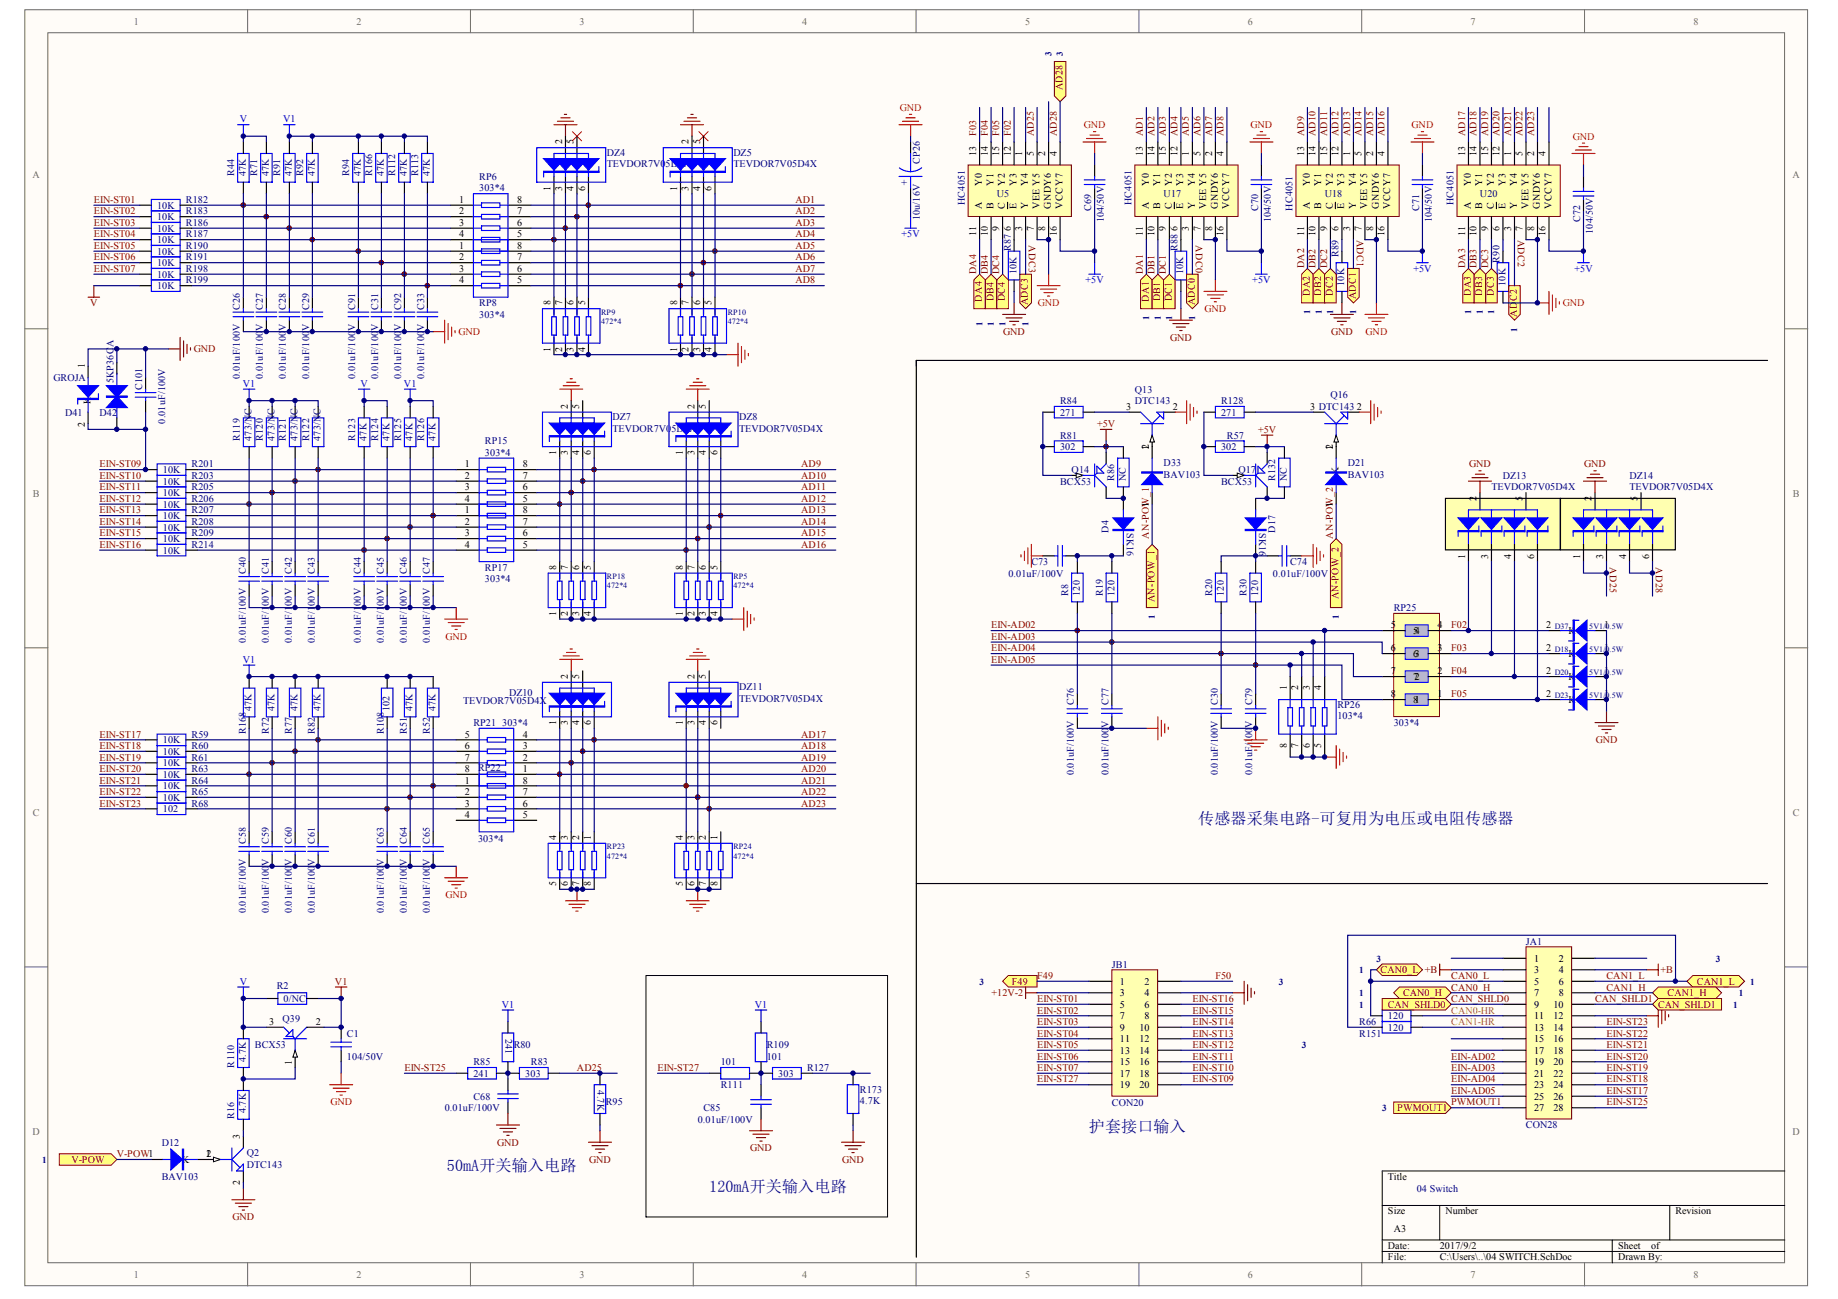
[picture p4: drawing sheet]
<svg xmlns="http://www.w3.org/2000/svg" width="297mm" height="210mm" viewBox="0 0 297 210" stroke-linecap="round" stroke-linejoin="round" font-family="sans-serif">
<defs><g id="words">
<g font-size="2.6" fill="#000080">
<text x="193.6" y="133.1">传感器采集电路-可复用为电压或电阻传感器</text>
<text x="176" y="182.9">护套接口输入</text>
<text x="72.2" y="189.2">50mA开关输入电路</text>
<text x="114.6" y="192.5">120mA开关输入电路</text>
</g>
<text font-size="1.7" fill="#000080" x="146.6" y="28.9" transform="rotate(-180 146.6 28.9)">+</text>
<g font-size="1.6" fill="#696969">
<text x="21.6" y="4">1</text>
<text x="57.6" y="4">2</text>
<text x="93.6" y="4">3</text>
<text x="129.6" y="4">4</text>
<text x="165.7" y="4">5</text>
<text x="201.7" y="4">6</text>
<text x="237.7" y="4">7</text>
<text x="273.7" y="4">8</text>
<text x="5.3" y="28.8">A</text>
<text x="289.7" y="28.8">A</text>
<text x="5.3" y="80.4">B</text>
<text x="289.8" y="80.4">B</text>
<text x="5.3" y="131.9">C</text>
<text x="289.8" y="131.9">C</text>
<text x="5.3" y="183.5">D</text>
<text x="289.7" y="183.5">D</text>
<text x="21.6" y="206.5">1</text>
<text x="57.6" y="206.5">2</text>
<text x="93.6" y="206.5">3</text>
<text x="129.6" y="206.5">4</text>
<text x="165.7" y="206.5">5</text>
<text x="201.7" y="206.5">6</text>
<text x="237.7" y="206.5">7</text>
<text x="273.7" y="206.5">8</text>
</g>
<g font-size="1.6" fill="#f00">
<text x="145.4" y="17.9">GND</text>
<text x="175.2" y="20.7">GND</text>
<text x="202.1" y="20.7">GND</text>
<text x="228.1" y="20.7">GND</text>
<text x="254.2" y="22.6">GND</text>
<text x="167.7" y="49.5">GND</text>
<text x="194.7" y="50.4">GND</text>
<text x="252.6" y="49.5">GND</text>
<text x="74.1" y="54.2">GND</text>
<text x="220.7" y="54.1">GND</text>
<text x="72" y="103.4">GND</text>
<text x="72" y="145.2">GND</text>
<text x="53.4" y="178.6">GND</text>
</g>
<g font-size="1.6" fill="#800000">
<text x="171.7" y="14.6" transform="rotate(-90 171.7 14.6)">AD28</text>
<text x="157.8" y="22" transform="rotate(-90 157.8 22)">F03</text>
<text x="159.6" y="22" transform="rotate(-90 159.6 22)">F04</text>
<text x="161.5" y="22" transform="rotate(-90 161.5 22)">F05</text>
<text x="163.3" y="22" transform="rotate(-90 163.3 22)">F02</text>
<text x="167.1" y="22" transform="rotate(-90 167.1 22)">AD25</text>
<text x="170.8" y="22" transform="rotate(-90 170.8 22)">AD28</text>
<text x="184.7" y="22" transform="rotate(-90 184.7 22)">AD1</text>
<text x="186.6" y="22" transform="rotate(-90 186.6 22)">AD2</text>
<text x="188.4" y="22" transform="rotate(-90 188.4 22)">AD3</text>
<text x="190.3" y="22" transform="rotate(-90 190.3 22)">AD4</text>
<text x="192.2" y="22" transform="rotate(-90 192.2 22)">AD5</text>
<text x="194" y="22" transform="rotate(-90 194 22)">AD6</text>
<text x="195.9" y="22" transform="rotate(-90 195.9 22)">AD7</text>
<text x="197.7" y="22" transform="rotate(-90 197.7 22)">AD8</text>
<text x="210.7" y="22" transform="rotate(-90 210.7 22)">AD9</text>
<text x="212.6" y="22" transform="rotate(-90 212.6 22)">AD10</text>
<text x="214.5" y="22" transform="rotate(-90 214.5 22)">AD11</text>
<text x="216.3" y="22" transform="rotate(-90 216.3 22)">AD12</text>
<text x="218.2" y="22" transform="rotate(-90 218.2 22)">AD13</text>
<text x="220" y="22" transform="rotate(-90 220 22)">AD14</text>
<text x="221.9" y="22" transform="rotate(-90 221.9 22)">AD15</text>
<text x="223.8" y="22" transform="rotate(-90 223.8 22)">AD16</text>
<text x="236.8" y="22" transform="rotate(-90 236.8 22)">AD17</text>
<text x="238.6" y="22" transform="rotate(-90 238.6 22)">AD18</text>
<text x="240.5" y="22" transform="rotate(-90 240.5 22)">AD19</text>
<text x="242.3" y="22" transform="rotate(-90 242.3 22)">AD20</text>
<text x="244.2" y="22" transform="rotate(-90 244.2 22)">AD21</text>
<text x="246.1" y="22" transform="rotate(-90 246.1 22)">AD22</text>
<text x="247.9" y="22" transform="rotate(-90 247.9 22)">AD23</text>
<text x="15.2" y="32.8">EIN-ST01</text>
<text x="15.2" y="34.7">EIN-ST02</text>
<text x="128.6" y="32.8">AD1</text>
<text x="128.6" y="34.7">AD2</text>
<text x="15.2" y="36.5">EIN-ST03</text>
<text x="15.2" y="38.4">EIN-ST04</text>
<text x="15.2" y="40.2">EIN-ST05</text>
<text x="128.6" y="36.5">AD3</text>
<text x="128.6" y="38.4">AD4</text>
<text x="128.6" y="40.2">AD5</text>
<text x="166.3" y="39.7" transform="rotate(90 166.3 39.7)">ADC3</text>
<text x="193.3" y="39.7" transform="rotate(90 193.3 39.7)">ADC0</text>
<text x="219.3" y="38.7" transform="rotate(90 219.3 38.7)">ADC1</text>
<text x="245.3" y="38.7" transform="rotate(90 245.3 38.7)">ADC2</text>
<text x="15.2" y="42.1">EIN-ST06</text>
<text x="15.2" y="43.9">EIN-ST07</text>
<text x="128.6" y="42.1">AD6</text>
<text x="128.6" y="43.9">AD7</text>
<text x="128.6" y="45.8">AD8</text>
<text x="157.8" y="44.3" transform="rotate(-90 157.8 44.3)">DA4</text>
<text x="159.6" y="44.3" transform="rotate(-90 159.6 44.3)">DB4</text>
<text x="161.5" y="44.3" transform="rotate(-90 161.5 44.3)">DC4</text>
<text x="184.7" y="44.3" transform="rotate(-90 184.7 44.3)">DA1</text>
<text x="186.6" y="44.3" transform="rotate(-90 186.6 44.3)">DB1</text>
<text x="188.4" y="44.3" transform="rotate(-90 188.4 44.3)">DC1</text>
<text x="210.7" y="43.4" transform="rotate(-90 210.7 43.4)">DA2</text>
<text x="211.7" y="47.8" transform="rotate(-90 211.7 47.8)">DA2</text>
<text x="212.6" y="43.4" transform="rotate(-90 212.6 43.4)">DB2</text>
<text x="213.5" y="47.8" transform="rotate(-90 213.5 47.8)">DB2</text>
<text x="214.5" y="43.4" transform="rotate(-90 214.5 43.4)">DC2</text>
<text x="215.4" y="47.8" transform="rotate(-90 215.4 47.8)">DC2</text>
<text x="236.8" y="43.4" transform="rotate(-90 236.8 43.4)">DA3</text>
<text x="237.7" y="47.8" transform="rotate(-90 237.7 47.8)">DA3</text>
<text x="238.6" y="43.4" transform="rotate(-90 238.6 43.4)">DB3</text>
<text x="239.6" y="47.8" transform="rotate(-90 239.6 47.8)">DB3</text>
<text x="240.5" y="43.4" transform="rotate(-90 240.5 43.4)">DC3</text>
<text x="241.4" y="47.8" transform="rotate(-90 241.4 47.8)">DC3</text>
<text x="14.6" y="49.5">V</text>
<text x="158.7" y="48.7" transform="rotate(-90 158.7 48.7)">DA4</text>
<text x="160.6" y="48.7" transform="rotate(-90 160.6 48.7)">DB4</text>
<text x="162.4" y="48.7" transform="rotate(-90 162.4 48.7)">DC4</text>
<text x="166.1" y="49.3" transform="rotate(-90 166.1 49.3)">ADC3</text>
<text x="185.6" y="48.7" transform="rotate(-90 185.6 48.7)">DA1</text>
<text x="187.5" y="48.7" transform="rotate(-90 187.5 48.7)">DB1</text>
<text x="189.4" y="48.7" transform="rotate(-90 189.4 48.7)">DC1</text>
<text x="193.1" y="49.3" transform="rotate(-90 193.1 49.3)">ADC0</text>
<text x="219.1" y="48.4" transform="rotate(-90 219.1 48.4)">ADC1</text>
<text x="245.1" y="51.2" transform="rotate(-90 245.1 51.2)">AD</text>
<text x="245.1" y="48.7" transform="rotate(-90 245.1 48.7)">C2</text>
<text x="31.3" y="56.9">GND</text>
<text x="162.1" y="54.1">GND</text>
<text x="189.1" y="55.1">GND</text>
<text x="215.1" y="54.1">GND</text>
<text x="177.3" y="69">+5V</text>
<text x="203.3" y="70">+5V</text>
<text x="16.1" y="75.5">EIN-ST09</text>
<text x="16.1" y="77.4">EIN-ST10</text>
<text x="129.5" y="75.5">AD9</text>
<text x="129.5" y="77.4">AD10</text>
<text x="237.4" y="75.5">GND</text>
<text x="256" y="75.5">GND</text>
<text x="16.1" y="79.2">EIN-ST11</text>
<text x="16.1" y="81.1">EIN-ST12</text>
<text x="16.1" y="83">EIN-ST13</text>
<text x="129.5" y="79.2">AD11</text>
<text x="129.5" y="81.1">AD12</text>
<text x="129.5" y="83">AD13</text>
<text x="185.6" y="81.9" transform="rotate(-90 185.6 81.9)">W_1</text>
<text x="215.4" y="81.9" transform="rotate(-90 215.4 81.9)">W_2</text>
<text x="16.1" y="84.8">EIN-ST14</text>
<text x="16.1" y="86.7">EIN-ST15</text>
<text x="16.1" y="88.5">EIN-ST16</text>
<text x="129.5" y="84.8">AD14</text>
<text x="129.5" y="86.7">AD15</text>
<text x="129.5" y="88.5">AD16</text>
<text x="185.6" y="87" transform="rotate(-90 185.6 87)">AN-PO1</text>
<text x="215.4" y="87" transform="rotate(-90 215.4 87)">AN-PO1</text>
<text x="260.2" y="91.7" transform="rotate(90 260.2 91.7)">AD25</text>
<text x="267.6" y="91.7" transform="rotate(90 267.6 91.7)">AD28</text>
<text x="160.2" y="101.5">EIN-AD02</text>
<text x="186.6" y="97.3" transform="rotate(-90 186.6 97.3)">AN-POW_1</text>
<text x="216.3" y="96.8" transform="rotate(-90 216.3 96.8)">AN-POW_2</text>
<text x="234.5" y="101.5">F02</text>
<text x="160.2" y="103.4">EIN-AD03</text>
<text x="160.2" y="105.3">EIN-AD04</text>
<text x="160.2" y="107.1">EIN-AD05</text>
<text x="234.5" y="105.3">F03</text>
<text x="234.5" y="109">F04</text>
<text x="234.5" y="112.7">F05</text>
<text x="16.1" y="119.2">EIN-ST17</text>
<text x="129.5" y="119.2">AD17</text>
<text x="16.1" y="121">EIN-ST18</text>
<text x="16.1" y="122.9">EIN-ST19</text>
<text x="16.1" y="124.8">EIN-ST20</text>
<text x="129.5" y="121">AD18</text>
<text x="129.5" y="122.9">AD19</text>
<text x="129.5" y="124.8">AD20</text>
<text x="257.9" y="120.1">GND</text>
<text x="16.1" y="126.6">EIN-ST21</text>
<text x="16.1" y="128.5">EIN-ST22</text>
<text x="16.1" y="130.3">EIN-ST23</text>
<text x="129.5" y="126.6">AD21</text>
<text x="129.5" y="128.5">AD22</text>
<text x="129.5" y="130.3">AD23</text>
<text x="54.1" y="159.1">V1</text>
<text x="160.2" y="161">+12V-2</text>
<text x="163.5" y="159.1">F49</text>
<text x="167.6" y="161.9">EIN-ST01</text>
<text x="167.6" y="158.2">F49</text>
<text x="192.7" y="161.9">EIN-ST16</text>
<text x="196.4" y="158.2">F50</text>
<text x="223.1" y="157.3">CAN0_L +B</text>
<text x="226.7" y="161">CAN0_H</text>
<text x="234.5" y="160.1">CAN0_H</text>
<text x="234.5" y="161.9">CAN_SHLD0</text>
<text x="234.5" y="158.2">CAN0_L</text>
<text x="257.8" y="161.9">CAN_SHLD1</text>
<text x="259.6" y="158.2">CAN1_L</text>
<text x="259.6" y="160.1">CAN1_H</text>
<text x="268.4" y="157.3">+B</text>
<text x="269.5" y="161">CAN1_H</text>
<text x="274.2" y="159.1">CAN1_L</text>
<text x="167.6" y="165.6">EIN-ST03</text>
<text x="167.6" y="163.8">EIN-ST02</text>
<text x="167.6" y="167.5">EIN-ST04</text>
<text x="192.7" y="167.5">EIN-ST13</text>
<text x="192.7" y="163.8">EIN-ST15</text>
<text x="192.7" y="165.6">EIN-ST14</text>
<text x="224.3" y="162.8">CAN_SHLD0</text>
<text x="259.6" y="167.5">EIN-ST22</text>
<text x="259.6" y="165.6">EIN-ST23</text>
<text x="268" y="162.8">CAN_SHLD1</text>
<text x="65.4" y="173.1">EIN-ST25</text>
<text x="93.2" y="173.1">AD25</text>
<text x="106.3" y="173.1">EIN-ST27</text>
<text x="167.6" y="169.3">EIN-ST05</text>
<text x="167.6" y="173.1">EIN-ST07</text>
<text x="167.6" y="171.2">EIN-ST06</text>
<text x="192.7" y="171.2">EIN-ST11</text>
<text x="192.7" y="173.1">EIN-ST10</text>
<text x="192.7" y="169.3">EIN-ST12</text>
<text x="234.5" y="171.2">EIN-AD02</text>
<text x="234.5" y="173.1">EIN-AD03</text>
<text x="259.6" y="173.1">EIN-ST19</text>
<text x="259.6" y="169.3">EIN-ST21</text>
<text x="259.6" y="171.2">EIN-ST20</text>
<text x="167.6" y="174.9">EIN-ST27</text>
<text x="192.7" y="174.9">EIN-ST09</text>
<text x="225.8" y="179.6">PWMOUT1</text>
<text x="234.5" y="178.6">PWMOUT1</text>
<text x="234.5" y="174.9">EIN-AD04</text>
<text x="234.5" y="176.8">EIN-AD05</text>
<text x="259.6" y="176.8">EIN-ST17</text>
<text x="259.6" y="174.9">EIN-ST18</text>
<text x="259.6" y="178.6">EIN-ST25</text>
<text x="80.3" y="185.1">GND</text>
<text x="11.6" y="187.9">V-POW</text>
<text x="18.9" y="187">V-POW1</text>
<text x="95.2" y="187.9">GND</text>
<text x="121.2" y="186">GND</text>
<text x="136.1" y="187.9">GND</text>
<text x="37.6" y="197.2">GND</text>
</g>
<g font-size="1.6" fill="#00f">
<text x="38.7" y="19.8">V</text>
<text x="45.8" y="19.8">V1</text>
<text x="145.7" y="38.3">+5V</text>
<text x="175.4" y="45.8">+5V</text>
<text x="202.4" y="45.8">+5V</text>
<text x="228.4" y="43.9">+5V</text>
<text x="254.4" y="43.9">+5V</text>
<text x="39.3" y="62.5">V1</text>
<text x="58.3" y="62.5">V</text>
<text x="65.3" y="62.5">V1</text>
<text x="39.3" y="107.1">V1</text>
<text x="38.7" y="159.1">V</text>
<text x="81.1" y="162.8">V1</text>
<text x="122" y="162.8">V1</text>
</g>
<g font-size="1.6">
<text x="90.8" y="23.3" transform="rotate(-90 90.8 23.3)">2</text>
<text x="92.7" y="23.3" transform="rotate(-90 92.7 23.3)">5</text>
<text x="111.3" y="23.3" transform="rotate(-90 111.3 23.3)">2</text>
<text x="113.1" y="23.3" transform="rotate(-90 113.1 23.3)">5</text>
<text x="157.8" y="25.2" transform="rotate(-90 157.8 25.2)">13</text>
<text x="159.6" y="25.2" transform="rotate(-90 159.6 25.2)">14</text>
<text x="161.5" y="25.2" transform="rotate(-90 161.5 25.2)">15</text>
<text x="163.3" y="25.2" transform="rotate(-90 163.3 25.2)">12</text>
<text x="165.2" y="25.2" transform="rotate(-90 165.2 25.2)">1</text>
<text x="167.1" y="25.2" transform="rotate(-90 167.1 25.2)">5</text>
<text x="168.9" y="25.2" transform="rotate(-90 168.9 25.2)">2</text>
<text x="170.8" y="25.2" transform="rotate(-90 170.8 25.2)">4</text>
<text x="184.7" y="25.2" transform="rotate(-90 184.7 25.2)">13</text>
<text x="186.6" y="25.2" transform="rotate(-90 186.6 25.2)">14</text>
<text x="188.4" y="25.2" transform="rotate(-90 188.4 25.2)">15</text>
<text x="190.3" y="25.2" transform="rotate(-90 190.3 25.2)">12</text>
<text x="192.2" y="25.2" transform="rotate(-90 192.2 25.2)">1</text>
<text x="194" y="25.2" transform="rotate(-90 194 25.2)">5</text>
<text x="195.9" y="25.2" transform="rotate(-90 195.9 25.2)">2</text>
<text x="197.7" y="25.2" transform="rotate(-90 197.7 25.2)">4</text>
<text x="210.7" y="25.2" transform="rotate(-90 210.7 25.2)">13</text>
<text x="212.6" y="25.2" transform="rotate(-90 212.6 25.2)">14</text>
<text x="214.5" y="25.2" transform="rotate(-90 214.5 25.2)">15</text>
<text x="216.3" y="25.2" transform="rotate(-90 216.3 25.2)">12</text>
<text x="218.2" y="25.2" transform="rotate(-90 218.2 25.2)">1</text>
<text x="220" y="25.2" transform="rotate(-90 220 25.2)">5</text>
<text x="221.9" y="25.2" transform="rotate(-90 221.9 25.2)">2</text>
<text x="223.8" y="25.2" transform="rotate(-90 223.8 25.2)">4</text>
<text x="236.8" y="25.2" transform="rotate(-90 236.8 25.2)">13</text>
<text x="238.6" y="25.2" transform="rotate(-90 238.6 25.2)">14</text>
<text x="240.5" y="25.2" transform="rotate(-90 240.5 25.2)">15</text>
<text x="242.3" y="25.2" transform="rotate(-90 242.3 25.2)">12</text>
<text x="244.2" y="25.2" transform="rotate(-90 244.2 25.2)">1</text>
<text x="246.1" y="25.2" transform="rotate(-90 246.1 25.2)">5</text>
<text x="247.9" y="25.2" transform="rotate(-90 247.9 25.2)">2</text>
<text x="249.8" y="25.2" transform="rotate(-90 249.8 25.2)">4</text>
<text x="74.2" y="32.8">1</text>
<text x="74.2" y="34.7">2</text>
<text x="83.6" y="34.7">7</text>
<text x="83.6" y="32.8">8</text>
<text x="89" y="30.8" transform="rotate(-90 89 30.8)">1</text>
<text x="90.8" y="30.8" transform="rotate(-90 90.8 30.8)">3</text>
<text x="92.7" y="30.8" transform="rotate(-90 92.7 30.8)">4</text>
<text x="94.6" y="30.8" transform="rotate(-90 94.6 30.8)">6</text>
<text x="109.4" y="30.8" transform="rotate(-90 109.4 30.8)">1</text>
<text x="111.3" y="30.8" transform="rotate(-90 111.3 30.8)">3</text>
<text x="113.1" y="30.8" transform="rotate(-90 113.1 30.8)">4</text>
<text x="115" y="30.8" transform="rotate(-90 115 30.8)">6</text>
<text x="158.7" y="33.7" transform="rotate(-90 158.7 33.7)">A</text>
<text x="158.7" y="30" transform="rotate(-90 158.7 30)">Y0</text>
<text x="160.6" y="33.7" transform="rotate(-90 160.6 33.7)">B</text>
<text x="160.6" y="30" transform="rotate(-90 160.6 30)">Y1</text>
<text x="162.4" y="33.7" transform="rotate(-90 162.4 33.7)">C</text>
<text x="162.4" y="30" transform="rotate(-90 162.4 30)">Y2</text>
<text x="164.3" y="33.7" transform="rotate(-90 164.3 33.7)">E</text>
<text x="164.3" y="30" transform="rotate(-90 164.3 30)">Y3</text>
<text x="166.1" y="33.7" transform="rotate(-90 166.1 33.7)">Y</text>
<text x="166.1" y="30" transform="rotate(-90 166.1 30)">Y4</text>
<text x="168" y="33.7" transform="rotate(-90 168 33.7)">VEE Y5</text>
<text x="169.8" y="33.7" transform="rotate(-90 169.8 33.7)">GNDY6</text>
<text x="171.7" y="33.7" transform="rotate(-90 171.7 33.7)">VCCY7</text>
<text x="185.6" y="33.7" transform="rotate(-90 185.6 33.7)">A</text>
<text x="185.6" y="30" transform="rotate(-90 185.6 30)">Y0</text>
<text x="187.5" y="33.7" transform="rotate(-90 187.5 33.7)">B</text>
<text x="187.5" y="30" transform="rotate(-90 187.5 30)">Y1</text>
<text x="189.4" y="33.7" transform="rotate(-90 189.4 33.7)">C</text>
<text x="189.4" y="30" transform="rotate(-90 189.4 30)">Y2</text>
<text x="191.2" y="33.7" transform="rotate(-90 191.2 33.7)">E</text>
<text x="191.2" y="30" transform="rotate(-90 191.2 30)">Y3</text>
<text x="193.1" y="33.7" transform="rotate(-90 193.1 33.7)">Y</text>
<text x="193.1" y="30" transform="rotate(-90 193.1 30)">Y4</text>
<text x="194.9" y="33.7" transform="rotate(-90 194.9 33.7)">VEE Y5</text>
<text x="196.8" y="33.7" transform="rotate(-90 196.8 33.7)">GNDY6</text>
<text x="198.7" y="33.7" transform="rotate(-90 198.7 33.7)">VCCY7</text>
<text x="211.7" y="33.7" transform="rotate(-90 211.7 33.7)">A</text>
<text x="211.7" y="30" transform="rotate(-90 211.7 30)">Y0</text>
<text x="213.5" y="33.7" transform="rotate(-90 213.5 33.7)">B</text>
<text x="213.5" y="30" transform="rotate(-90 213.5 30)">Y1</text>
<text x="215.4" y="33.7" transform="rotate(-90 215.4 33.7)">C</text>
<text x="215.4" y="30" transform="rotate(-90 215.4 30)">Y2</text>
<text x="217.3" y="33.7" transform="rotate(-90 217.3 33.7)">E</text>
<text x="217.3" y="30" transform="rotate(-90 217.3 30)">Y3</text>
<text x="219.1" y="33.7" transform="rotate(-90 219.1 33.7)">Y</text>
<text x="219.1" y="30" transform="rotate(-90 219.1 30)">Y4</text>
<text x="221" y="33.7" transform="rotate(-90 221 33.7)">VEE Y5</text>
<text x="222.8" y="33.7" transform="rotate(-90 222.8 33.7)">GNDY6</text>
<text x="224.7" y="33.7" transform="rotate(-90 224.7 33.7)">VCCY7</text>
<text x="237.7" y="33.7" transform="rotate(-90 237.7 33.7)">A</text>
<text x="237.7" y="30" transform="rotate(-90 237.7 30)">Y0</text>
<text x="239.6" y="33.7" transform="rotate(-90 239.6 33.7)">B</text>
<text x="239.6" y="30" transform="rotate(-90 239.6 30)">Y1</text>
<text x="241.4" y="33.7" transform="rotate(-90 241.4 33.7)">C</text>
<text x="241.4" y="30" transform="rotate(-90 241.4 30)">Y2</text>
<text x="243.3" y="33.7" transform="rotate(-90 243.3 33.7)">E</text>
<text x="243.3" y="30" transform="rotate(-90 243.3 30)">Y3</text>
<text x="245.1" y="33.7" transform="rotate(-90 245.1 33.7)">Y</text>
<text x="245.1" y="30" transform="rotate(-90 245.1 30)">Y4</text>
<text x="247" y="33.7" transform="rotate(-90 247 33.7)">VEE Y5</text>
<text x="248.9" y="33.7" transform="rotate(-90 248.9 33.7)">GNDY6</text>
<text x="250.7" y="33.7" transform="rotate(-90 250.7 33.7)">VCCY7</text>
<text x="74.2" y="36.5">3</text>
<text x="74.2" y="38.4">4</text>
<text x="74.2" y="40.2">1</text>
<text x="83.6" y="38.4">5</text>
<text x="83.6" y="36.5">6</text>
<text x="83.6" y="40.2">8</text>
<text x="157.8" y="38.2" transform="rotate(-90 157.8 38.2)">11</text>
<text x="159.6" y="38.2" transform="rotate(-90 159.6 38.2)">10</text>
<text x="161.5" y="37.3" transform="rotate(-90 161.5 37.3)">9</text>
<text x="163.3" y="37.3" transform="rotate(-90 163.3 37.3)">6</text>
<text x="165.2" y="37.3" transform="rotate(-90 165.2 37.3)">3</text>
<text x="167.1" y="37.3" transform="rotate(-90 167.1 37.3)">7</text>
<text x="168.9" y="37.3" transform="rotate(-90 168.9 37.3)">8</text>
<text x="170.8" y="38.2" transform="rotate(-90 170.8 38.2)">16</text>
<text x="184.7" y="38.2" transform="rotate(-90 184.7 38.2)">11</text>
<text x="186.6" y="38.2" transform="rotate(-90 186.6 38.2)">10</text>
<text x="188.4" y="37.3" transform="rotate(-90 188.4 37.3)">9</text>
<text x="190.3" y="37.3" transform="rotate(-90 190.3 37.3)">6</text>
<text x="192.2" y="37.3" transform="rotate(-90 192.2 37.3)">3</text>
<text x="194" y="37.3" transform="rotate(-90 194 37.3)">7</text>
<text x="195.9" y="37.3" transform="rotate(-90 195.9 37.3)">8</text>
<text x="197.7" y="38.2" transform="rotate(-90 197.7 38.2)">16</text>
<text x="210.7" y="38.2" transform="rotate(-90 210.7 38.2)">11</text>
<text x="212.6" y="38.2" transform="rotate(-90 212.6 38.2)">10</text>
<text x="214.5" y="37.3" transform="rotate(-90 214.5 37.3)">9</text>
<text x="216.3" y="37.3" transform="rotate(-90 216.3 37.3)">6</text>
<text x="218.2" y="37.3" transform="rotate(-90 218.2 37.3)">3</text>
<text x="220" y="37.3" transform="rotate(-90 220 37.3)">7</text>
<text x="221.9" y="37.3" transform="rotate(-90 221.9 37.3)">8</text>
<text x="223.8" y="38.2" transform="rotate(-90 223.8 38.2)">16</text>
<text x="236.8" y="38.2" transform="rotate(-90 236.8 38.2)">11</text>
<text x="238.6" y="38.2" transform="rotate(-90 238.6 38.2)">10</text>
<text x="240.5" y="37.3" transform="rotate(-90 240.5 37.3)">9</text>
<text x="242.3" y="37.3" transform="rotate(-90 242.3 37.3)">6</text>
<text x="244.2" y="37.3" transform="rotate(-90 244.2 37.3)">3</text>
<text x="246.1" y="37.3" transform="rotate(-90 246.1 37.3)">7</text>
<text x="247.9" y="37.3" transform="rotate(-90 247.9 37.3)">8</text>
<text x="249.8" y="38.2" transform="rotate(-90 249.8 38.2)">16</text>
<text x="74.2" y="42.1">2</text>
<text x="74.2" y="43.9">3</text>
<text x="74.2" y="45.8">4</text>
<text x="83.6" y="45.8">5</text>
<text x="83.6" y="43.9">6</text>
<text x="83.6" y="42.1">7</text>
<text x="89" y="49.3" transform="rotate(-90 89 49.3)">8</text>
<text x="90.8" y="49.3" transform="rotate(-90 90.8 49.3)">7</text>
<text x="92.7" y="49.3" transform="rotate(-90 92.7 49.3)">6</text>
<text x="94.6" y="49.3" transform="rotate(-90 94.6 49.3)">5</text>
<text x="109.4" y="49.3" transform="rotate(-90 109.4 49.3)">8</text>
<text x="111.3" y="49.3" transform="rotate(-90 111.3 49.3)">7</text>
<text x="113.1" y="49.3" transform="rotate(-90 113.1 49.3)">6</text>
<text x="115" y="49.3" transform="rotate(-90 115 49.3)">5</text>
<text x="13.7" y="59.5" transform="rotate(-90 13.7 59.5)">1</text>
<text x="89" y="56.8" transform="rotate(-90 89 56.8)">1</text>
<text x="90.8" y="56.8" transform="rotate(-90 90.8 56.8)">2</text>
<text x="92.7" y="56.8" transform="rotate(-90 92.7 56.8)">3</text>
<text x="94.6" y="56.8" transform="rotate(-90 94.6 56.8)">4</text>
<text x="109.4" y="56.8" transform="rotate(-90 109.4 56.8)">1</text>
<text x="111.3" y="56.8" transform="rotate(-90 111.3 56.8)">2</text>
<text x="113.1" y="56.8" transform="rotate(-90 113.1 56.8)">3</text>
<text x="115" y="56.8" transform="rotate(-90 115 56.8)">4</text>
<text x="14.6" y="65.3" transform="rotate(-90 14.6 65.3)">K</text>
<text x="14.6" y="63.6" transform="rotate(-90 14.6 63.6)">A</text>
<text x="13.7" y="68.9" transform="rotate(-90 13.7 68.9)">2</text>
<text x="91.8" y="66" transform="rotate(-90 91.8 66)">2</text>
<text x="93.6" y="66" transform="rotate(-90 93.6 66)">5</text>
<text x="112.2" y="66" transform="rotate(-90 112.2 66)">2</text>
<text x="114.1" y="66" transform="rotate(-90 114.1 66)">5</text>
<text x="182" y="66.2">3</text>
<text x="189.5" y="66.2">2</text>
<text x="211.8" y="66.2">3 DTC143</text>
<text x="219.3" y="66.2">2</text>
<text x="75.1" y="75.5">1</text>
<text x="75.1" y="77.4">2</text>
<text x="84.5" y="77.4">7</text>
<text x="84.5" y="75.5">8</text>
<text x="89.9" y="73.6" transform="rotate(-90 89.9 73.6)">1</text>
<text x="91.8" y="73.6" transform="rotate(-90 91.8 73.6)">3</text>
<text x="93.6" y="73.6" transform="rotate(-90 93.6 73.6)">4</text>
<text x="95.5" y="73.6" transform="rotate(-90 95.5 73.6)">6</text>
<text x="110.4" y="73.6" transform="rotate(-90 110.4 73.6)">1</text>
<text x="112.2" y="73.6" transform="rotate(-90 112.2 73.6)">3</text>
<text x="114.1" y="73.6" transform="rotate(-90 114.1 73.6)">4</text>
<text x="115.9" y="73.6" transform="rotate(-90 115.9 73.6)">6</text>
<text x="185.6" y="72.6" transform="rotate(-90 185.6 72.6)">1</text>
<text x="185.6" y="72.5" transform="rotate(-90 185.6 72.5)">2</text>
<text x="215.4" y="72.6" transform="rotate(-90 215.4 72.6)">1</text>
<text x="215.4" y="72.5" transform="rotate(-90 215.4 72.5)">2</text>
<text x="75.1" y="79.2">3</text>
<text x="75.1" y="81.1">4</text>
<text x="75.1" y="83">1</text>
<text x="84.5" y="81.1">5</text>
<text x="84.5" y="79.2">6</text>
<text x="84.5" y="83">8</text>
<text x="216.3" y="78.3" transform="rotate(-90 216.3 78.3)">A K</text>
<text x="238.6" y="80.9" transform="rotate(-90 238.6 80.9)">2</text>
<text x="246.1" y="80.9" transform="rotate(-90 246.1 80.9)">5</text>
<text x="257.2" y="80.9" transform="rotate(-90 257.2 80.9)">2</text>
<text x="264.7" y="80.9" transform="rotate(-90 264.7 80.9)">5</text>
<text x="75.1" y="84.8">2</text>
<text x="75.1" y="86.7">3</text>
<text x="75.1" y="88.5">4</text>
<text x="84.5" y="88.5">5</text>
<text x="84.5" y="86.7">6</text>
<text x="84.5" y="84.8">7</text>
<text x="89.9" y="92.1" transform="rotate(-90 89.9 92.1)">8</text>
<text x="91.8" y="92.1" transform="rotate(-90 91.8 92.1)">7</text>
<text x="93.6" y="92.1" transform="rotate(-90 93.6 92.1)">6</text>
<text x="95.5" y="92.1" transform="rotate(-90 95.5 92.1)">5</text>
<text x="110.4" y="92.1" transform="rotate(-90 110.4 92.1)">8</text>
<text x="112.2" y="92.1" transform="rotate(-90 112.2 92.1)">7</text>
<text x="114.1" y="92.1" transform="rotate(-90 114.1 92.1)">6</text>
<text x="115.9" y="92.1" transform="rotate(-90 115.9 92.1)">5</text>
<text x="236.8" y="90.3" transform="rotate(-90 236.8 90.3)">1</text>
<text x="240.5" y="90.3" transform="rotate(-90 240.5 90.3)">3</text>
<text x="244.2" y="90.3" transform="rotate(-90 244.2 90.3)">4</text>
<text x="247.9" y="90.3" transform="rotate(-90 247.9 90.3)">6</text>
<text x="255.4" y="90.3" transform="rotate(-90 255.4 90.3)">1</text>
<text x="259.1" y="90.3" transform="rotate(-90 259.1 90.3)">3</text>
<text x="262.8" y="90.3" transform="rotate(-90 262.8 90.3)">4</text>
<text x="266.5" y="90.3" transform="rotate(-90 266.5 90.3)">6</text>
<text x="89.9" y="99.6" transform="rotate(-90 89.9 99.6)">1</text>
<text x="91.8" y="99.6" transform="rotate(-90 91.8 99.6)">2</text>
<text x="93.6" y="99.6" transform="rotate(-90 93.6 99.6)">3</text>
<text x="95.5" y="99.6" transform="rotate(-90 95.5 99.6)">4</text>
<text x="110.4" y="99.6" transform="rotate(-90 110.4 99.6)">1</text>
<text x="112.2" y="99.6" transform="rotate(-90 112.2 99.6)">2</text>
<text x="114.1" y="99.6" transform="rotate(-90 114.1 99.6)">3</text>
<text x="115.9" y="99.6" transform="rotate(-90 115.9 99.6)">4</text>
<text x="224.8" y="101.5">5</text>
<text x="232.3" y="101.5">4</text>
<text x="249.9" y="101.5">2</text>
<text x="259.3" y="101.5">1</text>
<text x="224.8" y="105.3">6</text>
<text x="228.4" y="106.2">63</text>
<text x="228.4" y="102.5">54</text>
<text x="232.3" y="105.3">3</text>
<text x="249.9" y="105.3">2</text>
<text x="253.5" y="106.2">K</text>
<text x="253.5" y="102.5">K</text>
<text x="255.3" y="106.2">A</text>
<text x="255.3" y="102.5">A</text>
<text x="259.3" y="105.3">1</text>
<text x="91.8" y="109.7" transform="rotate(-90 91.8 109.7)">2</text>
<text x="93.6" y="109.7" transform="rotate(-90 93.6 109.7)">5</text>
<text x="112.2" y="109.7" transform="rotate(-90 112.2 109.7)">2</text>
<text x="114.1" y="109.7" transform="rotate(-90 114.1 109.7)">5</text>
<text x="208" y="111.6" transform="rotate(-90 208 111.6)">1</text>
<text x="209.8" y="111.6" transform="rotate(-90 209.8 111.6)">2</text>
<text x="211.7" y="111.6" transform="rotate(-90 211.7 111.6)">3</text>
<text x="213.5" y="111.6" transform="rotate(-90 213.5 111.6)">4</text>
<text x="224.8" y="112.7">8</text>
<text x="224.8" y="109">7</text>
<text x="228.4" y="113.6">81</text>
<text x="228.4" y="109.9">72</text>
<text x="232.3" y="112.7">1</text>
<text x="232.3" y="109">2</text>
<text x="249.9" y="112.7">2</text>
<text x="249.9" y="109">2</text>
<text x="253.5" y="113.6">K</text>
<text x="253.5" y="109.9">K</text>
<text x="255.3" y="113.6">A</text>
<text x="255.3" y="109.9">A</text>
<text x="259.3" y="112.7">1</text>
<text x="259.3" y="109">1</text>
<text x="75.1" y="119.2">5</text>
<text x="84.5" y="119.2">4</text>
<text x="89.9" y="117.2" transform="rotate(-90 89.9 117.2)">1</text>
<text x="91.8" y="117.2" transform="rotate(-90 91.8 117.2)">3</text>
<text x="93.6" y="117.2" transform="rotate(-90 93.6 117.2)">4</text>
<text x="95.5" y="117.2" transform="rotate(-90 95.5 117.2)">6</text>
<text x="110.4" y="117.2" transform="rotate(-90 110.4 117.2)">1</text>
<text x="112.2" y="117.2" transform="rotate(-90 112.2 117.2)">3</text>
<text x="114.1" y="117.2" transform="rotate(-90 114.1 117.2)">4</text>
<text x="115.9" y="117.2" transform="rotate(-90 115.9 117.2)">6</text>
<text x="75.1" y="121">6</text>
<text x="75.1" y="122.9">7</text>
<text x="75.1" y="124.8">8</text>
<text x="84.5" y="124.8">1</text>
<text x="84.5" y="122.9">2</text>
<text x="84.5" y="121">3</text>
<text x="208" y="120.9" transform="rotate(-90 208 120.9)">8</text>
<text x="209.8" y="120.9" transform="rotate(-90 209.8 120.9)">7</text>
<text x="211.7" y="120.9" transform="rotate(-90 211.7 120.9)">6</text>
<text x="213.5" y="120.9" transform="rotate(-90 213.5 120.9)">5</text>
<text x="75.1" y="126.6">1</text>
<text x="75.1" y="128.5">2</text>
<text x="75.1" y="130.3">3</text>
<text x="84.5" y="130.3">6</text>
<text x="84.5" y="128.5">7</text>
<text x="84.5" y="126.6">8</text>
<text x="75.1" y="132.2">4</text>
<text x="84.5" y="132.2">5</text>
<text x="89.9" y="135.7" transform="rotate(-90 89.9 135.7)">4</text>
<text x="91.8" y="135.7" transform="rotate(-90 91.8 135.7)">3</text>
<text x="93.6" y="135.7" transform="rotate(-90 93.6 135.7)">2</text>
<text x="95.5" y="135.7" transform="rotate(-90 95.5 135.7)">1</text>
<text x="110.4" y="135.7" transform="rotate(-90 110.4 135.7)">4</text>
<text x="112.2" y="135.7" transform="rotate(-90 112.2 135.7)">3</text>
<text x="114.1" y="135.7" transform="rotate(-90 114.1 135.7)">2</text>
<text x="115.9" y="135.7" transform="rotate(-90 115.9 135.7)">1</text>
<text x="89.9" y="143.2" transform="rotate(-90 89.9 143.2)">5</text>
<text x="91.8" y="143.2" transform="rotate(-90 91.8 143.2)">6</text>
<text x="93.6" y="143.2" transform="rotate(-90 93.6 143.2)">7</text>
<text x="95.5" y="143.2" transform="rotate(-90 95.5 143.2)">8</text>
<text x="110.4" y="143.2" transform="rotate(-90 110.4 143.2)">5</text>
<text x="112.2" y="143.2" transform="rotate(-90 112.2 143.2)">6</text>
<text x="114.1" y="143.2" transform="rotate(-90 114.1 143.2)">7</text>
<text x="115.9" y="143.2" transform="rotate(-90 115.9 143.2)">8</text>
<text x="247.9" y="155.4">1</text>
<text x="251.9" y="155.4">2</text>
<text x="181" y="159.1">1</text>
<text x="181" y="161">3</text>
<text x="185" y="161">4</text>
<text x="185" y="159.1">2</text>
<text x="247.9" y="157.3">3</text>
<text x="247.9" y="159.1">5</text>
<text x="247.9" y="161">7</text>
<text x="251.9" y="161">8</text>
<text x="251.9" y="159.1">6</text>
<text x="251.9" y="157.3">4</text>
<text x="43.5" y="165.6">3</text>
<text x="51" y="165.6">2</text>
<text x="181" y="162.8">5</text>
<text x="181" y="164.7">7</text>
<text x="181" y="166.6">9</text>
<text x="184.1" y="166.6">10</text>
<text x="185" y="164.7">8</text>
<text x="185" y="162.8">6</text>
<text x="247.9" y="162.8">9</text>
<text x="247.9" y="164.7">11</text>
<text x="247.9" y="166.6">13</text>
<text x="251.1" y="166.6">14</text>
<text x="251.1" y="164.7">12</text>
<text x="251.1" y="162.8">10</text>
<text x="47.1" y="172" transform="rotate(-90 47.1 172)">1</text>
<text x="181" y="168.4">11</text>
<text x="181" y="170.3">13</text>
<text x="181" y="172.1">15</text>
<text x="181" y="174">17</text>
<text x="184.1" y="172.1">16</text>
<text x="184.1" y="170.3">14</text>
<text x="184.1" y="168.4">12</text>
<text x="184.1" y="174">18</text>
<text x="247.9" y="168.4">15</text>
<text x="247.9" y="170.3">17</text>
<text x="247.9" y="172.1">19</text>
<text x="247.9" y="174">21</text>
<text x="251.1" y="168.4">16</text>
<text x="251.1" y="170.3">18</text>
<text x="251.1" y="172.1">20</text>
<text x="251.1" y="174">22</text>
<text x="181" y="175.8">19</text>
<text x="184.1" y="175.8">20</text>
<text x="247.9" y="175.8">23</text>
<text x="247.9" y="177.7">25</text>
<text x="247.9" y="179.6">27</text>
<text x="251.1" y="175.8">24</text>
<text x="251.1" y="177.7">26</text>
<text x="251.1" y="179.6">28</text>
<text x="38.8" y="184" transform="rotate(-90 38.8 184)">3</text>
<text x="27.6" y="187.9">A K</text>
<text x="33.3" y="187">1</text>
<text x="33.4" y="187">2</text>
<text x="38.8" y="191.5" transform="rotate(-90 38.8 191.5)">2</text>
<text x="224.3" y="190.7">Title</text>
<text x="224.3" y="196.2">Size</text>
<text x="233.6" y="196.2">Number</text>
<text x="270.8" y="196.2">Revision</text>
<text x="224.3" y="201.8">Date:</text>
<text x="224.3" y="203.7">File:</text>
<text x="225.2" y="199">A3</text>
<text x="232.7" y="201.8">2017/9/2</text>
<text x="232.7" y="203.7">C:\Users\..\04 SWITCH.SchDoc</text>
<text x="261.5" y="201.8">Sheet</text>
<text x="261.5" y="203.7">Drawn By:</text>
<text x="266.8" y="201.8">of</text>
</g>
<g font-size="1.6" fill="#000080">
<text x="37.9" y="28.5" transform="rotate(-90 37.9 28.5)">R44</text>
<text x="39.7" y="28.5" transform="rotate(-90 39.7 28.5)">47K</text>
<text x="41.6" y="28.5" transform="rotate(-90 41.6 28.5)">R71</text>
<text x="43.4" y="28.5" transform="rotate(-90 43.4 28.5)">47K</text>
<text x="45.3" y="28.5" transform="rotate(-90 45.3 28.5)">R91</text>
<text x="47.1" y="28.5" transform="rotate(-90 47.1 28.5)">47K</text>
<text x="49" y="28.5" transform="rotate(-90 49 28.5)">R92</text>
<text x="50.9" y="28.5" transform="rotate(-90 50.9 28.5)">47K</text>
<text x="56.4" y="28.5" transform="rotate(-90 56.4 28.5)">R94</text>
<text x="58.3" y="28.5" transform="rotate(-90 58.3 28.5)">47K</text>
<text x="60.2" y="28.5" transform="rotate(-90 60.2 28.5)">R166</text>
<text x="62" y="28.5" transform="rotate(-90 62 28.5)">47K</text>
<text x="63.9" y="28.5" transform="rotate(-90 63.9 28.5)">R112</text>
<text x="65.7" y="28.5" transform="rotate(-90 65.7 28.5)">47K</text>
<text x="67.6" y="28.5" transform="rotate(-90 67.6 28.5)">R113</text>
<text x="69.5" y="28.5" transform="rotate(-90 69.5 28.5)">47K</text>
<text x="77.4" y="29.1">RP6</text>
<text x="98.1" y="25.2">DZ4</text>
<text x="98.1" y="27">TEVDOR7V0</text>
<text x="107.6" y="27">5D4</text>
<text x="110.5" y="27">X</text>
<text x="118.5" y="25.2">DZ5</text>
<text x="118.5" y="27">TEVDOR7V05D4X</text>
<text x="148.7" y="26.5" transform="rotate(-90 148.7 26.5)">CP26</text>
<text x="25.4" y="33.7">10K</text>
<text x="25.4" y="35.6">10K</text>
<text x="30" y="32.8">R182</text>
<text x="30" y="34.7">R183</text>
<text x="77.4" y="30.9">303*4</text>
<text x="148.7" y="35.6" transform="rotate(-90 148.7 35.6)">10u/16V</text>
<text x="155.9" y="33.2" transform="rotate(-90 155.9 33.2)">HC4051</text>
<text x="161.1" y="31.9">U5</text>
<text x="176.4" y="34.1" transform="rotate(-90 176.4 34.1)">C69</text>
<text x="178.4" y="35.9" transform="rotate(-90 178.4 35.9)">104/50V</text>
<text x="182.9" y="33.2" transform="rotate(-90 182.9 33.2)">HC4051</text>
<text x="188.1" y="31.9">U17</text>
<text x="203.3" y="34.1" transform="rotate(-90 203.3 34.1)">C70</text>
<text x="205.4" y="35.9" transform="rotate(-90 205.4 35.9)">104/50V</text>
<text x="208.9" y="34.1" transform="rotate(-90 208.9 34.1)">HC4051</text>
<text x="214.1" y="31.9">U18</text>
<text x="229.3" y="34.1" transform="rotate(-90 229.3 34.1)">C71</text>
<text x="231.4" y="35.9" transform="rotate(-90 231.4 35.9)">104/50V</text>
<text x="234.9" y="33.2" transform="rotate(-90 234.9 33.2)">HC4051</text>
<text x="239.2" y="31.9">U20</text>
<text x="255.4" y="35.9" transform="rotate(-90 255.4 35.9)">C72</text>
<text x="25.4" y="37.4">10K</text>
<text x="25.4" y="39.3">10K</text>
<text x="25.4" y="41.2">10K</text>
<text x="30" y="36.5">R186</text>
<text x="30" y="38.4">R187</text>
<text x="30" y="40.2">R190</text>
<text x="163.3" y="40.6" transform="rotate(-90 163.3 40.6)">R87</text>
<text x="190.3" y="40.6" transform="rotate(-90 190.3 40.6)">R88</text>
<text x="216.3" y="41.5" transform="rotate(-90 216.3 41.5)">R89</text>
<text x="257.4" y="37.8" transform="rotate(-90 257.4 37.8)">104/50V</text>
<text x="25.4" y="43">10K</text>
<text x="25.4" y="44.9">10K</text>
<text x="25.4" y="46.7">10K</text>
<text x="30" y="42.1">R191</text>
<text x="30" y="43.9">R198</text>
<text x="30" y="45.8">R199</text>
<text x="164.3" y="44.3" transform="rotate(-90 164.3 44.3)">10K</text>
<text x="191.2" y="44.3" transform="rotate(-90 191.2 44.3)">10K</text>
<text x="217.3" y="46.2" transform="rotate(-90 217.3 46.2)">10K</text>
<text x="242.3" y="42.4" transform="rotate(-90 242.3 42.4)">R90</text>
<text x="243.3" y="46.2" transform="rotate(-90 243.3 46.2)">10K</text>
<text x="38.8" y="50.1" transform="rotate(-90 38.8 50.1)">C26</text>
<text x="42.5" y="53.5" transform="rotate(-90 42.5 53.5)">V</text>
<text x="42.5" y="50.1" transform="rotate(-90 42.5 50.1)">C27</text>
<text x="46.2" y="53.5" transform="rotate(-90 46.2 53.5)">V</text>
<text x="46.2" y="50.1" transform="rotate(-90 46.2 50.1)">C28</text>
<text x="49.9" y="53.5" transform="rotate(-90 49.9 53.5)">V</text>
<text x="49.9" y="50.1" transform="rotate(-90 49.9 50.1)">C29</text>
<text x="57.4" y="53.5" transform="rotate(-90 57.4 53.5)">V</text>
<text x="57.4" y="50.1" transform="rotate(-90 57.4 50.1)">C91</text>
<text x="61.1" y="53.5" transform="rotate(-90 61.1 53.5)">V</text>
<text x="61.1" y="50.1" transform="rotate(-90 61.1 50.1)">C31</text>
<text x="64.8" y="53.5" transform="rotate(-90 64.8 53.5)">V</text>
<text x="64.8" y="50.1" transform="rotate(-90 64.8 50.1)">C92</text>
<text x="68.5" y="53.5" transform="rotate(-90 68.5 53.5)">V</text>
<text x="68.5" y="50.1" transform="rotate(-90 68.5 50.1)">C33</text>
<text x="77.4" y="49.5">RP8</text>
<text x="77.4" y="51.4">303*4</text>
<text x="18.3" y="56.1" transform="rotate(-90 18.3 56.1)">A</text>
<text x="8.7" y="61.6">GROJA</text>
<text x="18.3" y="62" transform="rotate(-90 18.3 62)">5KP36C</text>
<text x="23" y="63.1" transform="rotate(-90 23 63.1)">C101</text>
<text x="38.8" y="61.2" transform="rotate(-90 38.8 61.2)">0.01uF/100V</text>
<text x="42.5" y="61.2" transform="rotate(-90 42.5 61.2)">0.01uF/100</text>
<text x="46.2" y="61.2" transform="rotate(-90 46.2 61.2)">0.01uF/100</text>
<text x="49.9" y="61.2" transform="rotate(-90 49.9 61.2)">0.01uF/100</text>
<text x="57.4" y="61.2" transform="rotate(-90 57.4 61.2)">0.01uF/100</text>
<text x="61.1" y="61.2" transform="rotate(-90 61.1 61.2)">0.01uF/100</text>
<text x="64.8" y="61.2" transform="rotate(-90 64.8 61.2)">0.01uF/100</text>
<text x="68.5" y="61.2" transform="rotate(-90 68.5 61.2)">0.01uF/100</text>
<text x="171.3" y="65.3">R84</text>
<text x="183.4" y="63.4">Q13</text>
<text x="183.4" y="65.3">DTC143</text>
<text x="197.4" y="65.3">R128</text>
<text x="215" y="64.4">Q16</text>
<text x="10.5" y="67.2">D41</text>
<text x="16.1" y="67.2">D42</text>
<text x="26.7" y="68.5" transform="rotate(-90 26.7 68.5)">0.01uF/100V</text>
<text x="38.8" y="71.2" transform="rotate(-90 38.8 71.2)">R119</text>
<text x="40.6" y="71.2" transform="rotate(-90 40.6 71.2)">473/NC</text>
<text x="42.5" y="71.2" transform="rotate(-90 42.5 71.2)">R120</text>
<text x="44.4" y="71.2" transform="rotate(-90 44.4 71.2)">473/NC</text>
<text x="46.2" y="71.2" transform="rotate(-90 46.2 71.2)">R121</text>
<text x="48.1" y="71.2" transform="rotate(-90 48.1 71.2)">473/NC</text>
<text x="49.9" y="71.2" transform="rotate(-90 49.9 71.2)">R122</text>
<text x="51.8" y="71.2" transform="rotate(-90 51.8 71.2)">473/NC</text>
<text x="57.4" y="71.2" transform="rotate(-90 57.4 71.2)">R123</text>
<text x="59.2" y="71.2" transform="rotate(-90 59.2 71.2)">47K</text>
<text x="61.1" y="71.2" transform="rotate(-90 61.1 71.2)">R124</text>
<text x="63" y="71.2" transform="rotate(-90 63 71.2)">47K</text>
<text x="64.8" y="71.2" transform="rotate(-90 64.8 71.2)">R125</text>
<text x="66.7" y="71.2" transform="rotate(-90 66.7 71.2)">47K</text>
<text x="68.5" y="71.2" transform="rotate(-90 68.5 71.2)">R126</text>
<text x="70.4" y="71.2" transform="rotate(-90 70.4 71.2)">47K</text>
<text x="78.4" y="71.8">RP15</text>
<text x="99" y="67.9">DZ7</text>
<text x="99" y="69.8">TEVDOR7V0</text>
<text x="108.5" y="69.8">5D4</text>
<text x="111.4" y="69.8">X</text>
<text x="119.5" y="67.9">DZ8</text>
<text x="119.5" y="69.8">TEVDOR7V05D4X</text>
<text x="171.3" y="67.2">271</text>
<text x="171.3" y="70.9">R81</text>
<text x="197.4" y="67.2">271</text>
<text x="198.3" y="70.9">R57</text>
<text x="26.3" y="76.5">10K</text>
<text x="31" y="75.5">R201</text>
<text x="31" y="77.4">R203</text>
<text x="78.4" y="73.7">303*4</text>
<text x="171.3" y="72.7">302</text>
<text x="173.2" y="76.5">Q14</text>
<text x="180.1" y="77.7" transform="rotate(-90 180.1 77.7)">R86</text>
<text x="181.9" y="77.7" transform="rotate(-90 181.9 77.7)">NC</text>
<text x="188.1" y="75.3">D33</text>
<text x="188.1" y="77.2">BAV103</text>
<text x="197.4" y="72.7">302</text>
<text x="200.1" y="76.5">Q17</text>
<text x="206.1" y="77.7" transform="rotate(-90 206.1 77.7)">R132</text>
<text x="208" y="77.7" transform="rotate(-90 208 77.7)">NC</text>
<text x="217.8" y="75.3">D21</text>
<text x="217.8" y="77.2">BAV103</text>
<text x="242.9" y="77.4">DZ13</text>
<text x="263.3" y="77.4">DZ14</text>
<text x="26.3" y="78.3">10K</text>
<text x="26.3" y="80.2">10K</text>
<text x="26.3" y="82">10K</text>
<text x="26.3" y="83.9">10K</text>
<text x="31" y="79.2">R205</text>
<text x="31" y="81.1">R206</text>
<text x="31" y="83">R207</text>
<text x="171.3" y="78.3">BCX53</text>
<text x="197.4" y="78.3">BCX53</text>
<text x="241" y="79.2">TEVDOR7V05D4X</text>
<text x="263.3" y="79.2">TEVDOR7V05D4X</text>
<text x="26.3" y="85.7">10K</text>
<text x="26.3" y="87.6">10K</text>
<text x="26.3" y="89.5">10K</text>
<text x="31" y="84.8">R208</text>
<text x="31" y="86.7">R209</text>
<text x="31" y="88.5">R214</text>
<text x="179.1" y="86.1" transform="rotate(-90 179.1 86.1)">D4</text>
<text x="182.1" y="86.1" transform="rotate(90 182.1 86.1)">SK16</text>
<text x="203.5" y="86.1" transform="rotate(90 203.5 86.1)">SK16</text>
<text x="206.1" y="86.1" transform="rotate(-90 206.1 86.1)">D17</text>
<text x="39.7" y="92.8" transform="rotate(-90 39.7 92.8)">C40</text>
<text x="43.4" y="92.8" transform="rotate(-90 43.4 92.8)">C41</text>
<text x="47.1" y="92.8" transform="rotate(-90 47.1 92.8)">C42</text>
<text x="50.9" y="92.8" transform="rotate(-90 50.9 92.8)">C43</text>
<text x="58.3" y="92.8" transform="rotate(-90 58.3 92.8)">C44</text>
<text x="62" y="92.8" transform="rotate(-90 62 92.8)">C45</text>
<text x="65.7" y="92.8" transform="rotate(-90 65.7 92.8)">C46</text>
<text x="69.5" y="92.8" transform="rotate(-90 69.5 92.8)">C47</text>
<text x="78.4" y="92.2">RP17</text>
<text x="78.4" y="94.1">303*4</text>
<text x="163" y="93.2">0.01uF/100V</text>
<text x="166.7" y="91.3">C73</text>
<text x="205.7" y="93.2">0.01uF/100V</text>
<text x="208.5" y="91.3">C74</text>
<text x="43.4" y="97.9" transform="rotate(-90 43.4 97.9)">00V</text>
<text x="47.1" y="97.9" transform="rotate(-90 47.1 97.9)">00V</text>
<text x="50.9" y="97.9" transform="rotate(-90 50.9 97.9)">00V</text>
<text x="58.3" y="97.9" transform="rotate(-90 58.3 97.9)">00V</text>
<text x="62" y="97.9" transform="rotate(-90 62 97.9)">00V</text>
<text x="65.7" y="97.9" transform="rotate(-90 65.7 97.9)">00V</text>
<text x="69.5" y="97.9" transform="rotate(-90 69.5 97.9)">00V</text>
<text x="172.6" y="96.3" transform="rotate(-90 172.6 96.3)">R8</text>
<text x="174.5" y="96.3" transform="rotate(-90 174.5 96.3)">120</text>
<text x="178.2" y="96.3" transform="rotate(-90 178.2 96.3)">R19</text>
<text x="180.1" y="96.3" transform="rotate(-90 180.1 96.3)">120</text>
<text x="195.9" y="96.3" transform="rotate(-90 195.9 96.3)">R20</text>
<text x="197.8" y="96.3" transform="rotate(-90 197.8 96.3)">120</text>
<text x="201.4" y="96.3" transform="rotate(-90 201.4 96.3)">R30</text>
<text x="203.3" y="96.3" transform="rotate(-90 203.3 96.3)">120</text>
<text x="225.2" y="98.7">RP25</text>
<text x="39.7" y="103.9" transform="rotate(-90 39.7 103.9)">0.01uF/100V</text>
<text x="43.4" y="103.9" transform="rotate(-90 43.4 103.9)">0.01uF/1</text>
<text x="47.1" y="103.9" transform="rotate(-90 47.1 103.9)">0.01uF/1</text>
<text x="50.9" y="103.9" transform="rotate(-90 50.9 103.9)">0.01uF/1</text>
<text x="58.3" y="103.9" transform="rotate(-90 58.3 103.9)">0.01uF/1</text>
<text x="62" y="103.9" transform="rotate(-90 62 103.9)">0.01uF/1</text>
<text x="65.7" y="103.9" transform="rotate(-90 65.7 103.9)">0.01uF/1</text>
<text x="69.5" y="103.9" transform="rotate(-90 69.5 103.9)">0.01uF/1</text>
<text x="74.8" y="113.8">TEVDOR7V05D4X</text>
<text x="82.3" y="112.5">DZ10</text>
<text x="119.5" y="111.6">DZ11</text>
<text x="119.5" y="113.4">TEVDOR7V05D4X</text>
<text x="173.6" y="114" transform="rotate(-90 173.6 114)">C76</text>
<text x="179.1" y="114" transform="rotate(-90 179.1 114)">C77</text>
<text x="196.8" y="114" transform="rotate(-90 196.8 114)">C30</text>
<text x="202.4" y="114" transform="rotate(-90 202.4 114)">C79</text>
<text x="31" y="119.2">R59</text>
<text x="39.7" y="118.6" transform="rotate(-90 39.7 118.6)">R168</text>
<text x="40.6" y="114.9" transform="rotate(-90 40.6 114.9)">47K</text>
<text x="43.4" y="118.6" transform="rotate(-90 43.4 118.6)">R72</text>
<text x="44.4" y="114.9" transform="rotate(-90 44.4 114.9)">47K</text>
<text x="47.1" y="118.6" transform="rotate(-90 47.1 118.6)">R77</text>
<text x="48.1" y="114.9" transform="rotate(-90 48.1 114.9)">47K</text>
<text x="50.9" y="118.6" transform="rotate(-90 50.9 118.6)">R82</text>
<text x="51.8" y="114.9" transform="rotate(-90 51.8 114.9)">47K</text>
<text x="62" y="118.6" transform="rotate(-90 62 118.6)">R108</text>
<text x="63" y="114.9" transform="rotate(-90 63 114.9)">102</text>
<text x="65.7" y="118.6" transform="rotate(-90 65.7 118.6)">R51</text>
<text x="66.7" y="114.9" transform="rotate(-90 66.7 114.9)">47K</text>
<text x="69.5" y="118.6" transform="rotate(-90 69.5 118.6)">R52</text>
<text x="70.4" y="114.9" transform="rotate(-90 70.4 114.9)">47K</text>
<text x="76.5" y="117.3">RP21</text>
<text x="81.2" y="117.3">303*4</text>
<text x="179.1" y="117.6" transform="rotate(-90 179.1 117.6)">V</text>
<text x="202.4" y="119.3" transform="rotate(-90 202.4 119.3)">00</text>
<text x="202.4" y="117.6" transform="rotate(-90 202.4 117.6)">V</text>
<text x="216.1" y="114.4">RP26</text>
<text x="216.1" y="116.2">103*4</text>
<text x="225.2" y="117.3">303*4</text>
<text x="26.3" y="120.1">10K</text>
<text x="26.3" y="122">10K</text>
<text x="26.3" y="123.8">10K</text>
<text x="26.3" y="125.7">10K</text>
<text x="31" y="121">R60</text>
<text x="31" y="122.9">R61</text>
<text x="31" y="124.8">R63</text>
<text x="77.3" y="124.6">RP22</text>
<text x="173.6" y="125.3" transform="rotate(-90 173.6 125.3)">0.01uF/100V</text>
<text x="179.1" y="125.3" transform="rotate(-90 179.1 125.3)">0.01uF/100</text>
<text x="196.8" y="125.3" transform="rotate(-90 196.8 125.3)">0.01uF/100V</text>
<text x="202.4" y="125.3" transform="rotate(-90 202.4 125.3)">0.01uF/1</text>
<text x="26.3" y="131.3">102</text>
<text x="26.3" y="127.5">10K</text>
<text x="26.3" y="129.4">10K</text>
<text x="31" y="130.3">R68</text>
<text x="31" y="126.6">R64</text>
<text x="31" y="128.5">R65</text>
<text x="39.7" y="136.5" transform="rotate(-90 39.7 136.5)">C58</text>
<text x="43.4" y="136.5" transform="rotate(-90 43.4 136.5)">C59</text>
<text x="47.1" y="136.5" transform="rotate(-90 47.1 136.5)">C60</text>
<text x="50.9" y="136.5" transform="rotate(-90 50.9 136.5)">C61</text>
<text x="62" y="136.5" transform="rotate(-90 62 136.5)">C63</text>
<text x="65.7" y="136.5" transform="rotate(-90 65.7 136.5)">C64</text>
<text x="69.5" y="136.5" transform="rotate(-90 69.5 136.5)">C65</text>
<text x="77.3" y="136.1">303*4</text>
<text x="43.4" y="139.9" transform="rotate(-90 43.4 139.9)">V</text>
<text x="47.1" y="139.9" transform="rotate(-90 47.1 139.9)">V</text>
<text x="50.9" y="139.9" transform="rotate(-90 50.9 139.9)">V</text>
<text x="62" y="139.9" transform="rotate(-90 62 139.9)">V</text>
<text x="65.7" y="139.9" transform="rotate(-90 65.7 139.9)">V</text>
<text x="69.5" y="139.9" transform="rotate(-90 69.5 139.9)">V</text>
<text x="39.7" y="147.6" transform="rotate(-90 39.7 147.6)">0.01uF/100V</text>
<text x="43.4" y="147.6" transform="rotate(-90 43.4 147.6)">0.01uF/100</text>
<text x="47.1" y="147.6" transform="rotate(-90 47.1 147.6)">0.01uF/100</text>
<text x="50.9" y="147.6" transform="rotate(-90 50.9 147.6)">0.01uF/100</text>
<text x="62" y="147.6" transform="rotate(-90 62 147.6)">0.01uF/100</text>
<text x="65.7" y="147.6" transform="rotate(-90 65.7 147.6)">0.01uF/100</text>
<text x="69.5" y="147.6" transform="rotate(-90 69.5 147.6)">0.01uF/100</text>
<text x="246.6" y="152.6">JA1</text>
<text x="44.7" y="159.9">R2</text>
<text x="45.8" y="161.9">0/NC</text>
<text x="179.7" y="156.3">JB1</text>
<text x="45.7" y="165.1">Q39</text>
<text x="56.1" y="167.5">C1</text>
<text x="81.7" y="167.9" transform="rotate(90 81.7 167.9)">241</text>
<text x="219.7" y="165.6">R66</text>
<text x="219.7" y="167.5">R151</text>
<text x="224.3" y="164.7">120</text>
<text x="224.3" y="166.6">120</text>
<text x="37.9" y="172.5" transform="rotate(-90 37.9 172.5)">R110</text>
<text x="39.7" y="171.6" transform="rotate(-90 39.7 171.6)">4.7K</text>
<text x="41.2" y="169.3">BCX53</text>
<text x="56.1" y="171.2">104/50V</text>
<text x="76.5" y="172.1">R85</text>
<text x="76.5" y="174">241</text>
<text x="83" y="169.3">R80</text>
<text x="84.9" y="174">303</text>
<text x="85.8" y="172.1">R83</text>
<text x="116.5" y="172.1">101</text>
<text x="123.9" y="169.3">R109</text>
<text x="123.9" y="171.2">101</text>
<text x="125.8" y="174">303</text>
<text x="130.4" y="173.1">R127</text>
<text x="39.7" y="179.9" transform="rotate(-90 39.7 179.9)">4.7K</text>
<text x="71.9" y="179.6">0.01uF/100V</text>
<text x="76.5" y="177.7">C68</text>
<text x="96.6" y="176.2" transform="rotate(90 96.6 176.2)">4.7K</text>
<text x="97.9" y="178.6">R95</text>
<text x="113.7" y="179.6">C85</text>
<text x="116.5" y="175.8">R111</text>
<text x="139" y="176.6">R173</text>
<text x="139" y="178.4">4.7K</text>
<text x="179.7" y="178.7">CON20</text>
<text x="26.1" y="185.1">D12</text>
<text x="37.9" y="180.9" transform="rotate(-90 37.9 180.9)">R16</text>
<text x="112.8" y="181.4">0.01uF/100V</text>
<text x="246.6" y="182.4">CON28</text>
<text x="26.1" y="190.7">BAV103</text>
<text x="39.9" y="186.8">Q2</text>
<text x="39.9" y="188.7">DTC143</text>
<text x="229" y="192.6">04 Switch</text>
</g>
<g font-size="1.6" fill="#909100">
<text x="234.5" y="163.8">CAN0-HR</text>
<text x="234.5" y="165.6">CAN1-HR</text>
</g>
<g font-size="1.5" fill="#000080">
<text x="222.4" y="155.4">3</text>
<text x="277.3" y="155.4">3</text>
<text x="158.3" y="159.1">3</text>
<text x="206.6" y="159.1">3</text>
<text x="219.7" y="161">1</text>
<text x="219.7" y="157.3">1</text>
<text x="281" y="161">1</text>
<text x="282.9" y="159.1">1</text>
<text x="219.7" y="162.8">1</text>
<text x="280.1" y="162.8">1</text>
<text x="210.4" y="169.3">3</text>
<text x="223.4" y="179.6">3</text>
<text x="6.8" y="187.9">1</text>
</g>
<g font-size="1.4" fill="#000080">
<text x="169.9" y="9" transform="rotate(-90 169.9 9)">3</text>
<text x="171.8" y="9" transform="rotate(-90 171.8 9)">3</text>
<text x="158.8" y="52.7" transform="rotate(-90 158.8 52.7)">1</text>
<text x="160.6" y="52.7" transform="rotate(-90 160.6 52.7)">1</text>
<text x="162.5" y="52.7" transform="rotate(-90 162.5 52.7)">1</text>
<text x="166.2" y="52.7" transform="rotate(-90 166.2 52.7)">1</text>
<text x="185.7" y="51.7" transform="rotate(-90 185.7 51.7)">1</text>
<text x="187.6" y="51.7" transform="rotate(-90 187.6 51.7)">1</text>
<text x="189.4" y="51.7" transform="rotate(-90 189.4 51.7)">1</text>
<text x="193.2" y="51.7" transform="rotate(-90 193.2 51.7)">1</text>
<text x="211.7" y="50.8" transform="rotate(-90 211.7 50.8)">1</text>
<text x="213.6" y="50.8" transform="rotate(-90 213.6 50.8)">1</text>
<text x="215.5" y="50.8" transform="rotate(-90 215.5 50.8)">1</text>
<text x="219.2" y="50.8" transform="rotate(-90 219.2 50.8)">1</text>
<text x="237.8" y="50.8" transform="rotate(-90 237.8 50.8)">1</text>
<text x="239.6" y="50.8" transform="rotate(-90 239.6 50.8)">1</text>
<text x="241.5" y="50.8" transform="rotate(-90 241.5 50.8)">1</text>
<text x="245.2" y="53.6" transform="rotate(-90 245.2 53.6)">1</text>
<text x="186.7" y="100" transform="rotate(-90 186.7 100)">1</text>
<text x="216.4" y="100" transform="rotate(-90 216.4 100)">1</text>
</g>
<g font-size="1.3" fill="#000080">
<text x="97.1" y="50.9">RP9</text>
<text x="97.1" y="52.3">472*4</text>
<text x="117.6" y="50.9">RP10</text>
<text x="117.6" y="52.3">472*4</text>
<text x="98.1" y="93.6">RP18</text>
<text x="98.1" y="95.1">472*4</text>
<text x="118.5" y="93.6">RP5</text>
<text x="118.5" y="95.1">472*4</text>
<text x="251.3" y="101.6">D37</text>
<text x="256.8" y="101.6">5V1/0.5W</text>
<text x="251.3" y="105.3">D18</text>
<text x="256.8" y="105.3">5V1/0.5W</text>
<text x="251.3" y="112.7">D23</text>
<text x="251.3" y="109">D20</text>
<text x="256.8" y="112.7">5V1/0.5W</text>
<text x="256.8" y="109">5V1/0.5W</text>
<text x="98.1" y="137.2">RP23</text>
<text x="118.5" y="137.2">RP24</text>
<text x="98.1" y="138.7">472*4</text>
<text x="118.5" y="138.7">472*4</text>
</g>
</g></defs>
<g fill="#fffcf8" stroke="#696969" stroke-width=".16">
<path d="M4 1.6h288.1v206.2h-288.1z"/>
<path d="M7.7 5.3h280.7v198.7h-280.7z"/>
</g>
<g fill="none" stroke="#696969" stroke-width=".16">
<path d="M40 1.6v3.7M76 1.6v3.7M112 1.6v3.7M148 1.6v3.7M184.1 1.6v3.7M220.1 1.6v3.7M256.1 1.6v3.7M4 53.1h3.7M288.4 53.1h3.8M4 104.7h3.7M288.4 104.7h3.8M4 156.2h3.7"/>
<path d="M288.4 156.2h3.8M40 204.1v3.7M76 204.1v3.7M112 204.1v3.7M148 204.1v3.7M184.1 204.1v3.7M220.1 204.1v3.7M256.1 204.1v3.7"/>
</g>
<path d="M223.4 194.8h65M232.7 194.8v5.6M269.9 194.8v5.6M288.4 189.2h-65v14.9M223.4 200.4h65M223.4 202.2h65M260.6 200.4v3.7" fill="none" stroke="#000" stroke-width=".16"/>
<g fill="#000080" stroke="#000080" stroke-width=".16">
<circle cx="39.3" cy="33.1" r=".35"/>
<circle cx="40.2" cy="125.1" r=".35"/>
<circle cx="40.2" cy="81.4" r=".35"/>
<circle cx="43" cy="35" r=".35"/>
<circle cx="44" cy="123.2" r=".35"/>
<circle cx="44" cy="79.6" r=".35"/>
<circle cx="46.7" cy="36.9" r=".35"/>
<circle cx="47.7" cy="121.4" r=".35"/>
<circle cx="47.7" cy="77.7" r=".35"/>
<circle cx="50.5" cy="38.7" r=".35"/>
<circle cx="51.4" cy="119.5" r=".35"/>
<circle cx="51.4" cy="75.9" r=".35"/>
<circle cx="57.9" cy="40.6" r=".35"/>
<circle cx="58.8" cy="88.9" r=".35"/>
<circle cx="61.6" cy="42.4" r=".35"/>
<circle cx="62.6" cy="130.7" r=".35"/>
<circle cx="62.6" cy="87" r=".35"/>
<circle cx="65.3" cy="44.3" r=".35"/>
<circle cx="66.3" cy="128.8" r=".35"/>
<circle cx="66.3" cy="85.2" r=".35"/>
<circle cx="69.1" cy="46.1" r=".35"/>
<circle cx="70" cy="127" r=".35"/>
<circle cx="70" cy="83.3" r=".35"/>
<circle cx="89.5" cy="38.7" r=".35"/>
<circle cx="90.4" cy="125.1" r=".35"/>
<circle cx="90.4" cy="81.4" r=".35"/>
<circle cx="91.4" cy="36.9" r=".35"/>
<circle cx="92.3" cy="123.2" r=".35"/>
<circle cx="92.3" cy="79.6" r=".35"/>
<circle cx="93.2" cy="35" r=".35"/>
<circle cx="94.2" cy="121.4" r=".35"/>
<circle cx="94.2" cy="77.7" r=".35"/>
<circle cx="95.1" cy="33.1" r=".35"/>
<circle cx="96" cy="119.5" r=".35"/>
<circle cx="96" cy="75.9" r=".35"/>
<circle cx="110" cy="46.1" r=".35"/>
<circle cx="110.9" cy="127" r=".35"/>
<circle cx="110.9" cy="88.9" r=".35"/>
<circle cx="111.8" cy="44.3" r=".35"/>
<circle cx="112.7" cy="128.8" r=".35"/>
<circle cx="112.7" cy="87" r=".35"/>
<circle cx="113.7" cy="42.4" r=".35"/>
<circle cx="114.6" cy="130.7" r=".35"/>
<circle cx="114.6" cy="85.2" r=".35"/>
<circle cx="115.5" cy="40.6" r=".35"/>
<circle cx="116.5" cy="83.3" r=".35"/>
<circle cx="174.1" cy="101.9" r=".35"/>
<circle cx="178.7" cy="72.2" r=".35"/>
<circle cx="179.7" cy="103.7" r=".35"/>
<circle cx="197.3" cy="105.6" r=".35"/>
<circle cx="202.9" cy="107.5" r=".35"/>
</g>
<g fill="none" stroke="#f00" stroke-width=".19">
<path d="M70 53.6h1.9M71.9 51.7v3.8M72.4 52.3v2.6M73 52.9v1.4M73.5 53.4v.4M73.7 98.2v1.8M71.9 100h3.7M72.4 100.6h2.6M73 101.2h1.5M73.5 101.7h.4M185.3 117.7h1.8M187.1 115.8v3.7"/>
<path d="M187.7 116.4v2.6M188.2 116.9v1.5M188.8 117.5v.4M73.7 140v1.8M214.1 122.3h1.8M215.9 120.5v3.7M216.5 121v2.6M217.1 121.6v1.5M217.6 122.1v.4M71.9 141.8h3.7M72.4 142.4h2.6M73 143h1.5"/>
<path d="M73.5 143.5h.4"/>
</g>
<g fill="none" stroke="#800000" stroke-width=".19">
<path d="M90.1 19.6h2.6M90.6 19h1.5M91.2 18.5h.4M89.5 20.2h3.7M91.4 20.2v1.8M14.2 48h1.9M15.2 46.2v1.8M82.1 179.9v1.9M80.2 181.8h3.7M80.8 182.3h2.6M81.3 182.9h1.5M81.9 183.5h.4"/>
<path d="M95.1 184.6h3.7M95.7 185.1h2.6M96.2 185.7h1.5M96.8 186.2h.3M97 182.7v1.9M121.1 182.7h3.7M121.7 183.3h2.6M122.2 183.8h1.5M122.8 184.4h.4M123 180.9v1.8M136 184.6h3.7M136.6 185.1h2.6"/>
<path d="M137.1 185.7h1.5M137.7 186.2h.3M137.9 182.7v1.9"/>
</g>
<g fill="none" stroke="#000" stroke-width=".19">
<path d="M39.3 22.9v1.9M39.3 29.4v1.9M43.1 22.9v1.9M43.1 29.4v1.9M46.8 22.9v1.9M46.8 29.4v1.9M50.5 22.9v1.9M50.5 29.4v1.9M57.9 22.9v1.9M57.9 29.4v1.9M61.6 22.9v1.9M61.6 29.4v1.9"/>
<path d="M65.4 22.9v1.9M65.4 29.4v1.9M69.1 22.9v1.9M69.1 29.4v1.9M72.8 33.2h3.7M72.8 35h3.7M72.8 36.9h3.7M72.8 38.7h3.7M82.1 33.2h3.7M82.1 35h3.7M82.1 36.9h3.7M82.1 38.7h3.7"/>
<path d="M39.3 48v1.9M39.3 51.7v1.9M43.1 48v1.9M43.1 51.7v1.9M46.8 48v1.9M46.8 51.7v1.9M50.5 48v1.9M50.5 51.7v1.9M57.9 48v1.9M57.9 51.7v1.9M61.6 48v1.9M61.6 51.7v1.9"/>
<path d="M65.4 48v1.9M65.4 51.7v1.9M69.1 48v1.9M69.1 51.7v1.9M72.8 40.6h3.7M72.8 42.4h3.7M72.8 44.3h3.7M72.8 46.2h3.7M82.1 40.6h3.7M82.1 42.4h3.7M82.1 44.3h3.7M82.1 46.2h3.7"/>
<path d="M40.3 65.7v1.8M40.3 72.2v1.8M44 65.7v1.8M44 72.2v1.8M47.7 65.7v1.8M47.7 72.2v1.8M51.4 65.7v1.8M51.4 72.2v1.8M58.9 65.7v1.8M58.9 72.2v1.8M62.6 65.7v1.8M62.6 72.2v1.8"/>
<path d="M66.3 65.7v1.8M66.3 72.2v1.8M70 65.7v1.8M70 72.2v1.8M73.7 75.9h3.7M73.7 77.7h3.7M73.7 79.6h3.7M83 75.9h3.7M83 77.7h3.7M83 79.6h3.7M40.3 90.8v1.8M40.3 94.5v1.8"/>
<path d="M44 90.8v1.8M44 94.5v1.8M47.7 90.8v1.8M47.7 94.5v1.8M51.4 90.8v1.8M51.4 94.5v1.8M58.9 90.8v1.8M58.9 94.5v1.8M62.6 90.8v1.8M62.6 94.5v1.8M66.3 90.8v1.8M66.3 94.5v1.8"/>
<path d="M70 90.8v1.8M70 94.5v1.8M73.7 81.5h3.7M73.7 83.3h3.7M73.7 85.2h3.7M73.7 87h3.7M73.7 88.9h3.7M83 81.5h3.7M83 83.3h3.7M83 85.2h3.7M83 87h3.7M83 88.9h3.7"/>
<path d="M23.5 119.5h1.9M30 119.5h1.9M40.3 109.3v1.9M40.3 115.8v1.9M44 109.3v1.9M44 115.8v1.9M47.7 109.3v1.9M47.7 115.8v1.9M51.4 109.3v1.9M51.4 115.8v1.9M62.6 109.3v1.9M62.6 115.8v1.9"/>
<path d="M66.3 109.3v1.9M66.3 115.8v1.9M70 109.3v1.9M70 115.8v1.9M73.7 119.5h3.7M83 119.5h3.7M23.5 125.1h1.9M23.5 123.3h1.9M23.5 121.4h1.9M23.5 127h1.9M23.5 128.8h1.9M23.5 130.7h1.9"/>
<path d="M30 125.1h1.9M30 123.3h1.9M30 121.4h1.9M30 127h1.9M30 128.8h1.9M30 130.7h1.9M40.3 134.4v1.9M40.3 138.1v1.9M44 134.4v1.9M44 138.1v1.9M47.7 134.4v1.9M47.7 138.1v1.9"/>
<path d="M51.4 134.4v1.9M51.4 138.1v1.9M62.6 134.4v1.9M62.6 138.1v1.9M66.3 134.4v1.9M66.3 138.1v1.9M70 134.4v1.9M70 138.1v1.9M73.7 125.1h3.7M73.7 123.3h3.7M73.7 121.4h3.7M73.7 127h3.7"/>
<path d="M73.7 128.8h3.7M73.7 130.7h3.7M73.7 132.6h3.7M83 125.1h3.7M83 123.3h3.7M83 121.4h3.7M83 127h3.7M83 128.8h3.7M83 130.7h3.7M83 132.6h3.7M73.7 173.4h1.9M80.2 173.4h3.7"/>
<path d="M82.1 165.1v1.8M82.1 171.6v1.8M82.1 174.4v1.8M82.1 178.1v1.8M88.6 173.4h1.9M97 173.4v1.9M97 179.9v1.9M114.6 173.4h1.9M121.1 173.4h3.7M123 165.1v1.8M123 171.6v1.8M123 175.3v1.8"/>
<path d="M123 179v1.9M129.5 173.4h1.9M137.9 173.4v1.9M137.9 179.9v1.9"/>
</g>
<g fill="none" stroke="#00f" stroke-width=".19">
<path d="M38.4 24.8h1.9v4.6h-1.9zM42.1 24.8h1.9v4.6h-1.9zM45.8 24.8h1.9v4.6h-1.9zM49.6 24.8h1.8v4.6h-1.8zM57 24.8h1.9v4.6h-1.9zM60.7 24.8h1.9v4.6h-1.9zM64.4 24.8h1.9v4.6h-1.9zM68.1 24.8h1.9v4.6h-1.9zM76.5 31.3h5.6v16.7h-5.6zM76.5 33.2h1.3M76.5 35h1.3M76.5 36.9h1.3"/>
<path d="M76.5 38.7h5.6M77.8 32.8h3v.7h-3zM77.8 34.6h3v.8h-3zM77.8 36.5h3v.7h-3zM77.8 38.4h3v.7h-3zM80.8 33.2h1.3M80.8 35h1.3M80.8 36.9h1.3M37.7 51.2h3.3M37.7 50.4h3.3M39.3 49.9v.5M39.3 51.2v.5"/>
<path d="M41.4 51.2h3.3M41.4 50.4h3.3M43.1 49.9v.5M43.1 51.2v.5M45.1 51.2h3.3M45.1 50.4h3.3M46.8 49.9v.5M46.8 51.2v.5M48.8 51.2h3.4M48.8 50.4h3.4M50.5 49.9v.5M50.5 51.2v.5"/>
<path d="M56.3 51.2h3.3M56.3 50.4h3.3M57.9 49.9v.5M57.9 51.2v.5M60 51.2h3.3M60 50.4h3.3M61.6 49.9v.5M61.6 51.2v.5M63.7 51.2h3.3M63.7 50.4h3.3M65.4 49.9v.5M65.4 51.2v.5"/>
<path d="M67.4 51.2h3.4M67.4 50.4h3.4M69.1 49.9v.5M69.1 51.2v.5M76.5 40.6h5.6M76.5 42.4h1.3M76.5 44.3h1.3M76.5 46.2h1.3M77.8 40.2h3v.8h-3zM77.8 42.1h3v.7h-3zM77.8 43.9h3v.8h-3zM77.8 45.8h3v.7h-3z"/>
<path d="M80.8 42.4h1.3M80.8 44.3h1.3M80.8 46.2h1.3M39.3 67.5h1.9v4.7h-1.9zM43.1 67.5h1.8v4.7h-1.8zM46.8 67.5h1.8v4.7h-1.8zM50.5 67.5h1.8v4.7h-1.8zM57.9 67.5h1.9v4.7h-1.9zM61.6 67.5h1.9v4.7h-1.9zM65.4 67.5h1.8v4.7h-1.8zM69.1 67.5h1.8v4.7h-1.8zM77.4 74h5.6v16.8h-5.6z"/>
<path d="M77.4 75.9h1.3M77.4 77.7h1.3M77.4 79.6h1.3M78.7 75.5h3v.8h-3zM78.7 77.4h3v.7h-3zM78.7 79.2h3v.8h-3zM81.7 75.9h1.3M81.7 77.7h1.3M81.7 79.6h1.3M38.6 93.9h3.3M38.6 93.2h3.3M40.3 92.6v.6"/>
<path d="M40.3 93.9v.6M42.3 93.9h3.4M42.3 93.2h3.4M44 92.6v.6M44 93.9v.6M46 93.9h3.4M46 93.2h3.4M47.7 92.6v.6M47.7 93.9v.6M49.7 93.9h3.4M49.7 93.2h3.4M51.4 92.6v.6"/>
<path d="M51.4 93.9v.6M57.2 93.9h3.3M57.2 93.2h3.3M58.9 92.6v.6M58.9 93.9v.6M60.9 93.9h3.3M60.9 93.2h3.3M62.6 92.6v.6M62.6 93.9v.6M64.6 93.9h3.4M64.6 93.2h3.4M66.3 92.6v.6"/>
<path d="M66.3 93.9v.6M68.3 93.9h3.4M68.3 93.2h3.4M70 92.6v.6M70 93.9v.6M77.4 83.3h5.6M77.4 81.5h5.6M77.4 85.2h1.3M77.4 87h1.3M77.4 88.9h1.3M78.7 81.1h3v.7h-3zM78.7 82.9h3v.8h-3z"/>
<path d="M78.7 84.8h3v.7h-3zM78.7 86.7h3v.7h-3zM78.7 88.5h3v.8h-3zM81.7 85.2h1.3M81.7 87h1.3M81.7 88.9h1.3M25.4 118.6h4.6v1.9h-4.6zM39.3 111.2h1.9v4.6h-1.9zM39.3 107.5h1.9M40.3 107.5v1.8M43.1 111.2h1.8v4.6h-1.8zM46.8 111.2h1.8v4.6h-1.8z"/>
<path d="M50.5 111.2h1.8v4.6h-1.8zM61.6 111.2h1.9v4.6h-1.9zM65.4 111.2h1.8v4.6h-1.8zM69.1 111.2h1.8v4.6h-1.8zM77.4 117.7h5.6v16.7h-5.6zM77.4 119.5h1.3M78.7 119.2h3v.7h-3zM81.7 119.5h1.3M25.4 129.8h4.6v1.8h-4.6zM25.4 120.5h4.6v1.8h-4.6zM25.4 122.3h4.6v1.9h-4.6zM25.4 124.2h4.6v1.9h-4.6z"/>
<path d="M25.4 126.1h4.6v1.8h-4.6zM25.4 127.9h4.6v1.9h-4.6zM38.6 137.6h3.3M38.6 136.8h3.3M40.3 136.3v.5M40.3 137.6v.5M42.3 137.6h3.4M42.3 136.8h3.4M44 136.3v.5M44 137.6v.5M46 137.6h3.4M46 136.8h3.4"/>
<path d="M47.7 136.3v.5M47.7 137.6v.5M49.7 137.6h3.4M49.7 136.8h3.4M51.4 136.3v.5M51.4 137.6v.5M60.9 137.6h3.3M60.9 136.8h3.3M62.6 136.3v.5M62.6 137.6v.5M64.6 137.6h3.4M64.6 136.8h3.4"/>
<path d="M66.3 136.3v.5M66.3 137.6v.5M68.3 137.6h3.4M68.3 136.8h3.4M70 136.3v.5M70 137.6v.5M77.4 125.1h5.6M77.4 127h5.6M77.4 123.3h1.3M77.4 121.4h1.3M77.4 128.8h1.3M77.4 130.7h1.3"/>
<path d="M77.4 132.6h1.3M78.7 124.7h3v.8h-3zM78.7 122.9h3v.7h-3zM78.7 121h3v.8h-3zM78.7 126.6h3v.8h-3zM78.7 128.5h3v.7h-3zM78.7 130.3h3v.8h-3zM78.7 132.2h3v.7h-3zM81.7 123.3h1.3M81.7 121.4h1.3M81.7 128.8h1.3M81.7 130.7h1.3"/>
<path d="M81.7 132.6h1.3M75.6 172.5h4.6v1.9h-4.6zM80.4 177.5h3.4M80.4 176.8h3.4M81.2 166.9h1.8v4.7h-1.8zM81.2 163.2h1.8M82.1 163.2v1.9M82.1 176.2v.6M82.1 177.5v.6M83.9 172.5h4.7v1.9h-4.7zM96 175.3h1.9v4.6h-1.9zM116.5 172.5h4.6v1.9h-4.6z"/>
<path d="M121.3 178.4h3.4M121.3 177.7h3.4M122.1 166.9h1.8v4.7h-1.8zM122.1 163.2h1.8M123 163.2v1.9M123 177.1v.6M123 178.4v.6M124.8 172.5h4.7v1.9h-4.7zM136.9 175.3h1.9v4.6h-1.9z"/>
</g>
<g fill="#800000" stroke="#800000" stroke-width=".16">
<circle cx="39.3" cy="33.1" r=".35"/>
<circle cx="43" cy="35" r=".35"/>
<circle cx="46.7" cy="36.9" r=".35"/>
<circle cx="50.5" cy="38.7" r=".35"/>
<circle cx="57.9" cy="40.6" r=".35"/>
<circle cx="61.6" cy="42.4" r=".35"/>
<circle cx="65.3" cy="44.3" r=".35"/>
<circle cx="69.1" cy="46.1" r=".35"/>
<circle cx="95.1" cy="33.1" r=".35"/>
<circle cx="93.2" cy="35" r=".35"/>
<circle cx="91.4" cy="36.9" r=".35"/>
<circle cx="89.5" cy="38.7" r=".35"/>
<circle cx="110" cy="46.1" r=".35"/>
<circle cx="111.8" cy="44.3" r=".35"/>
<circle cx="113.7" cy="42.4" r=".35"/>
<circle cx="115.5" cy="40.6" r=".35"/>
<circle cx="40.2" cy="81.4" r=".35"/>
<circle cx="44" cy="79.6" r=".35"/>
<circle cx="47.7" cy="77.7" r=".35"/>
<circle cx="51.4" cy="75.9" r=".35"/>
<circle cx="58.8" cy="88.9" r=".35"/>
<circle cx="62.6" cy="87" r=".35"/>
<circle cx="66.3" cy="85.2" r=".35"/>
<circle cx="70" cy="83.3" r=".35"/>
<circle cx="90.4" cy="81.4" r=".35"/>
<circle cx="92.3" cy="79.6" r=".35"/>
<circle cx="94.2" cy="77.7" r=".35"/>
<circle cx="96" cy="75.9" r=".35"/>
<circle cx="110.9" cy="88.9" r=".35"/>
<circle cx="112.7" cy="87" r=".35"/>
<circle cx="114.6" cy="85.2" r=".35"/>
<circle cx="116.5" cy="83.3" r=".35"/>
<circle cx="40.2" cy="125.1" r=".35"/>
<circle cx="44" cy="123.2" r=".35"/>
<circle cx="47.7" cy="121.4" r=".35"/>
<circle cx="51.4" cy="119.5" r=".35"/>
<circle cx="62.6" cy="130.7" r=".35"/>
<circle cx="66.3" cy="128.8" r=".35"/>
<circle cx="70" cy="127" r=".35"/>
<circle cx="90.4" cy="125.1" r=".35"/>
<circle cx="92.3" cy="123.2" r=".35"/>
<circle cx="94.2" cy="121.4" r=".35"/>
<circle cx="96" cy="119.5" r=".35"/>
<circle cx="112.7" cy="128.8" r=".35"/>
<circle cx="114.6" cy="130.7" r=".35"/>
</g>
<path d="M233.6 80.5h18.6v8.4h-18.6z" fill="#ffffb0" stroke="#000" stroke-width=".19"/>
<g fill="none" stroke="#00f" stroke-width=".19">
<path d="M235.6 85.7h3.4v.2h-3.4zM235.6 85.9v.8M237.3 88v-5.6h11.2v5.6M239 85v.9M239.4 85.7h3.3v.2h-3.3zM239.4 85.9v.8M241 82.4v5.6M242.7 85v.9M243.1 85.7h3.3v.2h-3.3zM243.1 85.9v.8M244.8 82.4v5.6M246.4 85v.9"/>
<path d="M246.8 85.7h3.3v.2h-3.3zM246.8 85.9v.8M250.1 85v.9"/>
</g>
<g fill="#00f" stroke="#00f" stroke-width=".19">
<path d="M235.6 83.7h3.4l-1.7 1.8z"/>
<path d="M239.4 83.7h3.3l-1.7 1.8z"/>
<path d="M243.1 83.7h3.3l-1.6 1.8z"/>
<path d="M246.8 83.7h3.3l-1.6 1.8z"/>
</g>
<path d="M239.2 79.6v2.8M246.6 79.6v2.8M237.3 88v2.8M241 88v2.8M244.8 88v2.8M248.5 88v2.8" fill="none" stroke="#000" stroke-width=".19"/>
<path d="M252.2 80.5h18.5v8.4h-18.5z" fill="#ffffb0" stroke="#000" stroke-width=".19"/>
<g fill="none" stroke="#00f" stroke-width=".19">
<path d="M170.4 65.7h4.6v1.8h-4.6zM170.4 71.2h4.6v1.9h-4.6zM170.4 89.8h.6M171 88.2v3.3M171.7 89.8h.6M171.7 88.2v3.3M254.2 85.7h3.4v.2h-3.4zM254.2 85.9v.8M255.9 88v-5.6h11.2v5.6M257.6 85v.9M258 85.7h3.3v.2h-3.3zM258 85.9v.8"/>
<path d="M259.6 82.4v5.6M261.3 85v.9M261.7 85.7h3.3v.2h-3.3zM261.7 85.9v.8M263.3 82.4v5.6M265 85v.9M265.4 85.7h3.3v.2h-3.3zM265.4 85.9v.8M268.7 85v.9M172.4 115.3h3.4M172.4 114.5h3.4M174.1 114v.5"/>
<path d="M174.1 115.3v.5M178 115.3h3.4M178 114.5h3.4M179.7 114v.5M179.7 115.3v.5M195.7 115.3h3.3M195.7 114.5h3.3M197.4 114v.5M197.4 115.3v.5M201.3 115.3h3.3M201.3 114.5h3.3M202.9 114v.5"/>
<path d="M202.9 115.3v.5"/>
</g>
<g fill="#00f" stroke="#00f" stroke-width=".19">
<path d="M254.2 83.7h3.4l-1.7 1.8z"/>
<path d="M258 83.7h3.3l-1.7 1.8z"/>
<path d="M261.7 83.7h3.3l-1.7 1.8z"/>
<path d="M265.4 83.7h3.3l-1.6 1.8z"/>
</g>
<g fill="none" stroke="#000" stroke-width=".19">
<path d="M168.5 66.6h1.9M168.5 72.2h1.9M175 66.6h1.9M175 72.2h1.9M257.8 79.6v2.8M265.2 79.6v2.8M168.5 89.8h1.9M172.3 89.8h1.8M255.9 88v2.8M259.6 88v2.8M263.3 88v2.8M267.1 88v2.8"/>
<path d="M174.1 112.1v1.9M174.1 115.8v1.9M179.7 112.1v1.9M179.7 115.8v1.9M197.4 112.1v1.9M197.4 115.8v1.9M202.9 112.1v1.9M202.9 115.8v1.9"/>
</g>
<path d="M177.8 69.4h1.9M178.8 69.4v1.8" fill="none" stroke="#800000" stroke-width=".19"/>
<path d="M225.2 99.1h7.4v16.7h-7.4z" fill="#ffffb0" stroke="#800000" stroke-width=".16"/>
<g fill="#c0c0c0" stroke="#00f" stroke-width=".16">
<path d="M227.1 112.1h3.7v1.9h-3.7z" fill-rule="evenodd"/>
<path d="M227.1 108.4h3.7v1.9h-3.7z" fill-rule="evenodd"/>
<path d="M227.1 104.7h3.7v1.8h-3.7z" fill-rule="evenodd"/>
<path d="M227.1 101h3.7v1.8h-3.7z" fill-rule="evenodd"/>
</g>
<g fill="none" stroke="#000" stroke-width=".19">
<path d="M181.5 72.2v1.8M181.5 78.7v1.8M186.2 70.3v1.9M208.5 109.3v3.7M208.5 118.6v3.7M210.4 109.3v3.7M210.4 118.6v3.7M212.2 109.3v3.7M212.2 118.6v3.7M214.1 109.3v3.7M214.1 118.6v3.7M223.4 113h3.7"/>
<path d="M223.4 109.3h3.7M223.4 105.6h3.7M223.4 101.9h3.7M230.8 113h3.7M230.8 109.3h3.7M230.8 105.6h3.7M230.8 101.9h3.7"/>
</g>
<g fill="none" stroke="#00f" stroke-width=".19">
<path d="M180.6 74h1.9v4.7h-1.9zM206.6 113h9.3v5.6h-9.3zM208.1 114.3h.8v3h-.8zM208.5 113v1.3M208.5 117.3v1.3M210 114.3h.7v3h-.7zM210.4 113v1.3M210.4 117.3v1.3M211.9 114.3h.7v3h-.7zM212.2 113v1.3M212.2 117.3v1.3M213.7 114.3h.8v3h-.8z"/>
<path d="M214.1 113v1.3M214.1 117.3v1.3"/>
</g>
<g fill="#800000" stroke="#800000" stroke-width=".16">
<circle cx="174.1" cy="101.9" r=".35"/>
<circle cx="179.7" cy="103.7" r=".35"/>
</g>
<path d="M186.2 70.3l.4 1.1h-.8z" fill="#fffcf8" stroke="#000" stroke-width=".16"/>
<path d="M173.2 76.8h1.8M182.5 66.6h1.8M188.1 66.6h1.8M250.3 113h1.9M257.8 113h1.8" fill="none" stroke="#000" stroke-width=".19"/>
<path d="M184.3 66.6l1.9 1.9M184.3 68.5h3.8M186.2 68.5v1.8M186.9 66.6h1.2v1.1zM187.5 67.2l-1.3 1.3M252.2 113h5.6M253.5 114.7h.7M254.2 111.4h.2v3.3h-.2zM254.2 111.4h1" fill="none" stroke="#00f" stroke-width=".19"/>
<path d="M254.6 113l1.9-1.6v3.3z" fill="#00f" stroke="#00f" stroke-width=".19"/>
<path d="M237.3 77.7h3.7M237.9 77.2h2.6M238.4 76.6h1.5M239 76.1h.4M239.2 77.7v1.9M257.8 116.8h3.7M258.3 117.3h2.6M258.9 117.9h1.5M259.4 118.4h.4M259.6 114.9v1.9" fill="none" stroke="#800000" stroke-width=".19"/>
<path d="M173.9 76.4l1.1 .4-1.1 .4z" fill="#fffcf8" stroke="#000" stroke-width=".16"/>
<path d="M178.8 73.1v1.9M178.8 78.7v1.8M194.6 66.6h1.8M194.6 72.2h1.8M199.2 76.8h1.9M201.1 66.6h1.8M201.1 72.2h1.8" fill="none" stroke="#000" stroke-width=".19"/>
<path d="M175 76.8h1.9M176.9 75v3.7M176.9 76.8l1.9 1.9M177.3 75.3l1.1 1.1h-1.1zM177.3 76.4l-.4 .4M178.8 75l-1 .9M196.4 65.7h4.7v1.8h-4.7zM196.4 71.2h4.7v1.9h-4.7z" fill="none" stroke="#00f" stroke-width=".19"/>
<path d="M203.9 70.3h1.8M204.8 70.3v1.9" fill="none" stroke="#800000" stroke-width=".19"/>
<path d="M200 76.4l1.1 .4-1.1 .4z" fill="#fffcf8" stroke="#000" stroke-width=".16"/>
<path d="M204.8 73.1v1.9M204.8 78.7v1.8M207.6 72.2v1.8M207.6 78.7v1.8M215.9 70.3v1.9" fill="none" stroke="#000" stroke-width=".19"/>
<path d="M201.1 76.8h1.8M202.9 75v3.7M202.9 76.8l1.9 1.9M203.3 75.3l1.1 1.1h-1.1zM203.3 76.4l-.4 .4M204.8 75l-.9 .9M206.6 74h1.9v4.7h-1.9z" fill="none" stroke="#00f" stroke-width=".19"/>
<path d="M219.7 66.6h1.8M221.5 64.7v3.8M222.1 65.3v2.6M222.6 65.9v1.4M223.2 66.4v.4" fill="none" stroke="#f00" stroke-width=".19"/>
<path d="M215.9 70.3l.4 1.1h-.7z" fill="#fffcf8" stroke="#000" stroke-width=".16"/>
<path d="M212.2 66.6h1.9M217.8 66.6h1.9M204.8 89.8h1.8M208.5 89.8h1.9" fill="none" stroke="#000" stroke-width=".19"/>
<path d="M214.1 66.6l1.8 1.9M214.1 68.5h3.7M215.9 68.5v1.8M216.7 66.6h1.1v1.1zM217.2 67.2l-1.3 1.3M206.6 89.8h.6M207.2 88.2v3.3M207.9 89.8h.6M207.9 88.2v3.3" fill="none" stroke="#00f" stroke-width=".19"/>
<g fill="none" stroke="#f00" stroke-width=".19">
<path d="M189.9 66.6h1.9M191.8 64.7v3.8M192.3 65.3v2.6M192.9 65.9v1.4M193.4 66.4v.4M165 89.6v.4M165.6 89.1v1.5M166.1 88.5v2.6M166.7 89.8h1.8M166.7 88v3.7M210.4 89.8h1.8M212.2 88v3.7"/>
<path d="M212.8 88.5v2.6M213.3 89.1v1.5M213.9 89.6v.4M201.1 119.5h3.7M202.9 117.7v1.8M201.6 120.1h2.6M202.2 120.7h1.5M202.7 121.2h.4"/>
</g>
<path d="M232.7 156.7h1.8M232.7 155.8v1.8M266.1 156.7h1.9M268 155.8v1.8M266.1 164.1h1.9M268 162.3v3.7M268.6 162.8v2.6M269.1 163.4v1.5M269.7 163.9v.4" fill="none" stroke="#800000" stroke-width=".19"/>
<path d="M246.6 153h7.4v27.8h-7.4z" fill="#ffffb0" stroke="#800000" stroke-width=".16"/>
<g fill="none" stroke="#000" stroke-width=".19">
<path d="M242.9 154.8h3.7M242.9 156.7h3.7M242.9 158.6h3.7M254.1 154.8h3.7M254.1 156.7h3.7M254.1 158.6h3.7M221.5 164.1h1.9M221.5 166h1.9M228 164.1h1.9M228 166h1.9M242.9 160.4h3.7M242.9 162.3h3.7"/>
<path d="M242.9 164.1h3.7M242.9 166h3.7M242.9 167.9h3.7M242.9 169.7h3.7M242.9 171.6h3.7M242.9 173.4h3.7M242.9 175.3h3.7M242.9 177.1h3.7M242.9 179h3.7M254.1 160.4h3.7M254.1 162.3h3.7M254.1 164.1h3.7"/>
<path d="M254.1 166h3.7M254.1 167.9h3.7M254.1 169.7h3.7M254.1 171.6h3.7M254.1 173.4h3.7M254.1 175.3h3.7M254.1 177.1h3.7M254.1 179h3.7"/>
</g>
<path d="M223.4 163.2h4.6v1.9h-4.6zM223.4 165.1h4.6v1.8h-4.6z" fill="none" stroke="#00f" stroke-width=".19"/>
<path d="M179.7 156.7h7.4v20.4h-7.4z" fill="#ffffb0" stroke="#800000" stroke-width=".16"/>
<g fill="none" stroke="#000" stroke-width=".19">
<path d="M176 158.6h3.7M187.1 158.6h3.7M39.3 166v1.9M39.3 172.5v1.9M43.1 161.3h1.8M49.6 161.3h1.8M55.1 166v1.9M55.1 169.7v1.9M176 160.4h3.7M176 162.3h3.7M176 164.1h3.7M176 166h3.7"/>
<path d="M176 167.9h3.7M176 169.7h3.7M176 171.6h3.7M176 173.4h3.7M176 175.3h3.7M187.1 160.4h3.7M187.1 162.3h3.7M187.1 164.1h3.7M187.1 166h3.7M187.1 167.9h3.7M187.1 169.7h3.7M187.1 171.6h3.7"/>
<path d="M187.1 173.4h3.7M187.1 175.3h3.7M33.8 187.4h1.8"/>
</g>
<path d="M54.2 159.5h1.9M55.1 159.5v1.8M201.1 158.6v3.7M201.6 159.1v2.6M202.2 159.7v1.5M199.2 160.4h1.9M202.7 160.2v.4M37.5 193.9h3.7M38 194.4h2.6M38.6 195h1.5M39.1 195.5h.4M39.3 192v1.9" fill="none" stroke="#800000" stroke-width=".19"/>
<path d="M38.4 159.5h1.9M39.3 159.5v1.8M38.4 167.9h1.9v4.6h-1.9zM44.9 160.4h4.7v1.9h-4.7zM53.5 169.2h3.3M53.5 168.4h3.3M55.1 167.9v.5M55.1 169.2v.5" fill="none" stroke="#00f" stroke-width=".19"/>
<path d="M53.3 175.3h3.7M53.8 175.8h2.6M54.4 176.4h1.5M54.9 177h.4M55.1 173.4v1.9" fill="none" stroke="#f00" stroke-width=".19"/>
<path d="M34.5 187l1.1 .4-1.1 .3z" fill="#fffcf8" stroke="#000" stroke-width=".16"/>
<path d="M39.3 174.4v1.8M47.7 169.7v2.8M39.3 180.9v1.8M39.3 183.6v1.9M39.3 189.2v1.9" fill="none" stroke="#000" stroke-width=".19"/>
<path d="M38.4 176.2h1.9v4.7h-1.9zM35.6 187.4h1.9M37.5 187.4l1.3 1.3M37.5 185.5v3.7M38.2 189.2l1.1-1.1v1.1zM39.3 185.5l-1.8 1.9" fill="none" stroke="#00f" stroke-width=".19"/>
<path d="M47.7 169.7l.4 1.1h-.8z" fill="#fffcf8" stroke="#000" stroke-width=".16"/>
<path d="M43.1 166h2.7M49.6 166h2.7" fill="none" stroke="#000" stroke-width=".19"/>
<path d="M45.8 167.9h3.8M45.8 166l1 .9M46.2 167.5l1.1-1.1v1.1zM47.3 167.5l.4 .4M47.7 167.9v1.8M49.6 166l-1.9 1.9" fill="none" stroke="#00f" stroke-width=".19"/>
<g fill="#ffff80" stroke="#800000" stroke-width=".16">
<path d="M162 158.6l1-1h4.6v1.9h-4.6z" fill-rule="evenodd"/>
<path d="M225.2 178.1h8.4l.9 .9-.9 .9h-8.4z" fill-rule="evenodd"/>
<path d="M225.2 160.4l1-.9h7.4l.9 .9-.9 .9h-7.4z" fill-rule="evenodd"/>
<path d="M223.4 161.3h10.2l.9 1-.9 .9h-10.2z" fill-rule="evenodd"/>
<path d="M222.4 156.7l1-.9h5.6l.9 .9-.9 .9h-5.6z" fill-rule="evenodd"/>
<path d="M272.6 158.6l1-1h7.4l.9 1-.9 .9h-7.4z" fill-rule="evenodd"/>
<path d="M267.1 160.4l.9-.9h9.3l.9 .9-.9 .9h-9.3z" fill-rule="evenodd"/>
<path d="M267.1 162.3l.9-1h10.2v1.9h-10.2z" fill-rule="evenodd"/>
<path d="M185.3 88.9l.9-.9 .9 .9v9.3h-1.8z" fill-rule="evenodd"/>
<path d="M215 88l.9-1 1 1v10.2h-1.9z" fill-rule="evenodd"/>
<path d="M9.6 186.4h8.4l.9 1-.9 .9h-8.4z" fill-rule="evenodd"/>
</g>
<g fill="#800000" stroke="#800000" stroke-width=".16">
<circle cx="178.7" cy="72.2" r=".35"/>
<circle cx="202.9" cy="107.5" r=".35"/>
<circle cx="197.3" cy="105.6" r=".35"/>
</g>
<path d="M165.7 159.5v1.8M165.7 160.4h1.9" fill="none" stroke="#800000" stroke-width=".19"/>
<g fill="none" stroke="#000" stroke-width=".19">
<path d="M186.2 72.2v1.8M186.2 79.6v1.9M215.9 72.2v1.8M215.9 79.6v1.9M174.1 90.8v1.8M174.1 97.3v1.8M179.7 90.8v1.8M179.7 97.3v1.8M181.5 80.5v1.9M181.5 88v1.8M197.4 90.8v1.8M197.4 97.3v1.8"/>
<path d="M202.9 80.5v1.9M202.9 88v1.8M202.9 90.8v1.8M202.9 97.3v1.8M250.3 109.3h1.9M250.3 105.6h1.9M250.3 101.9h1.9M257.8 109.3h1.8M257.8 105.6h1.8M257.8 101.9h1.8M24.5 187.4h1.8M31.9 187.4h1.9"/>
</g>
<g fill="none" stroke="#00f" stroke-width=".19">
<path d="M202.9 44.3h1.9M203.9 42.4v1.9M229 42.4h1.8M229.9 40.6v1.8M255 42.4h1.8M255.9 40.6v1.8M186.2 74v5.6M215.9 74v5.6M173.2 92.6h1.8v4.7h-1.8zM178.8 92.6h1.8v4.7h-1.8zM181.5 82.4v5.6M196.4 92.6h1.9v4.7h-1.9z"/>
<path d="M202 92.6h1.9v4.7h-1.9zM202.9 82.4v5.6M252.2 109.3h5.6M252.2 105.6h5.6M252.2 101.9h5.6M253.5 111h.7M253.5 107.3h.7M253.5 103.6h.7M254.2 107.7h.2v3.3h-.2zM254.2 103.9h.2v3.4h-.2zM254.2 100.2h.2v3.4h-.2zM254.2 107.7h1"/>
<path d="M254.2 103.9h1M254.2 100.2h1M26.3 187.4h5.6"/>
</g>
<g fill="#00f" stroke="#00f" stroke-width=".19">
<path d="M179.9 83.7h3.3l-1.7 1.8z"/>
<path d="M201.3 83.7h3.3l-1.7 1.8z"/>
<path d="M186.2 76.4l1.7 1.9h-3.4z"/>
<path d="M215.9 76.4l1.7 1.9h-3.3z"/>
<path d="M27.6 185.7l1.9 1.7-1.9 1.6z"/>
<path d="M254.6 109.3l1.9-1.6v3.3z"/>
<path d="M254.6 105.6l1.9-1.7v3.4z"/>
<path d="M254.6 101.9l1.9-1.7v3.4z"/>
<path d="M179.9 85.5h3.3v.2h-3.3z" fill-rule="evenodd"/>
<path d="M201.3 85.5h3.3v.2h-3.3z" fill-rule="evenodd"/>
<path d="M184.5 76.3h3.4v.1h-3.4z" fill-rule="evenodd"/>
<path d="M214.3 76.3h3.3v.1h-3.3z" fill-rule="evenodd"/>
<path d="M29.5 185.7h.2v3.3h-.2z" fill-rule="evenodd"/>
</g>
<g fill="none" stroke="#f00" stroke-width=".19">
<path d="M202 22.9h3.7M202.6 22.4h2.6M203.1 21.8h1.5M203.7 21.3h.3M203.9 22.9v1.9M228 22.9h3.7M228.6 22.4h2.6M229.1 21.8h1.5M229.7 21.3h.4M229.9 22.9v1.9M254.1 24.8h3.7M254.6 24.2h2.6"/>
<path d="M255.2 23.7h1.5M255.7 23.1h.4M255.9 24.8v1.9M194.6 47.1h3.7M195.1 47.6h2.6M195.7 48.2h1.5M196.2 48.8h.4M196.4 45.2v1.9M220.6 50.8h3.7M221.1 51.4h2.6M221.7 51.9h1.5M222.3 52.5h.3"/>
<path d="M222.4 49v1.8M248.5 49h1.8M250.3 47.1v3.7M250.9 47.6v2.7M251.4 48.2v1.5M252 48.8v.3"/>
</g>
<path d="M235.5 26.7h16.7v8.3h-16.7z" fill="#ffffb0" stroke="#800000" stroke-width=".16"/>
<g fill="none" stroke="#000" stroke-width=".19">
<path d="M237.3 22.9v3.8M237.3 35v3.7M239.2 22.9v3.8M239.2 35v3.7M241 22.9v3.8M241 35v3.7M241.8 32.7v1M242.9 22.9v3.8M242.9 35v3.7M244.8 22.9v3.8M244.8 35v3.7M246.6 22.9v3.8"/>
<path d="M246.6 35v3.7M248.5 22.9v3.8M248.5 35v3.7M250.3 22.9v3.8M250.3 35v3.7"/>
</g>
<path d="M209.4 26.7h16.7v8.3h-16.7z" fill="#ffffb0" stroke="#800000" stroke-width=".16"/>
<g fill="none" stroke="#000" stroke-width=".19">
<path d="M211.3 22.9v3.8M211.3 35v3.7M213.2 22.9v3.8M213.2 35v3.7M215 22.9v3.8M215 35v3.7M215.8 32.7v1M216.9 22.9v3.8M216.9 35v3.7M218.7 22.9v3.8M218.7 35v3.7M220.6 22.9v3.8"/>
<path d="M220.6 35v3.7M222.4 22.9v3.8M222.4 35v3.7M224.3 22.9v3.8M224.3 35v3.7"/>
</g>
<path d="M183.4 26.7h16.7v8.3h-16.7z" fill="#ffffb0" stroke="#800000" stroke-width=".16"/>
<g fill="none" stroke="#000" stroke-width=".19">
<path d="M163.9 38.7v1.9M176.9 26.7v1.8M176.9 30.4v1.8M185.3 22.9v3.8M185.3 35v3.7M187.1 22.9v3.8M187.1 35v3.7M189 22.9v3.8M189 35v3.7M189.8 32.7v1M190.8 22.9v3.8M190.8 35v5.6"/>
<path d="M192.7 22.9v3.8M192.7 35v3.7M194.6 22.9v3.8M194.6 35v3.7M196.4 22.9v3.8M196.4 35v3.7M198.3 22.9v3.8M198.3 35v3.7M203.9 26.7v1.8M203.9 30.4v1.8M229.9 26.7v1.8M229.9 30.4v1.8"/>
<path d="M255.9 28.5v1.9M255.9 32.2v1.9M163.9 45.2v1.9M190.8 45.2v1.9M216.9 40.6v1.8M216.9 47.1v1.9M242.9 40.6v1.8M242.9 47.1v1.9"/>
</g>
<g fill="none" stroke="#00f" stroke-width=".19">
<path d="M175.2 29.8h3.4M175.2 29.1h3.4M176.9 28.5v.6M176.9 29.8v.6M202.2 29.8h3.3M202.2 29.1h3.3M203.9 28.5v.6M203.9 29.8v.6M228.2 29.8h3.4M228.2 29.1h3.4M229.9 28.5v.6M229.9 29.8v.6"/>
<path d="M254.2 31.7h3.4M254.2 30.9h3.4M255.9 30.4v.5M255.9 31.7v.5M163 40.6h1.8v4.6h-1.8zM176 44.3h1.8M176.9 42.4v1.9M189.9 40.6h1.9v4.6h-1.9zM215.9 42.4h1.9v4.7h-1.9zM242 42.4h1.8v4.7h-1.8z"/>
</g>
<path d="M175 22.9h3.8M175.6 22.4h2.6M176.2 21.8h1.4M176.7 21.3h.4M176.9 22.9v1.9M167.6 46.2h3.7M168.2 46.7h2.6M168.7 47.3h1.5M169.3 47.8h.4M169.5 44.3v1.9" fill="none" stroke="#f00" stroke-width=".19"/>
<path d="M156.5 26.7h16.6v8.3h-16.6z" fill="#ffffb0" stroke="#800000" stroke-width=".16"/>
<g fill="none" stroke="#000" stroke-width=".19">
<path d="M158.3 22.9v3.8M158.3 35v3.7M160.2 22.9v3.8M160.2 35v3.7M162 22.9v3.8M162 35v3.7M162.8 32.7v1M163.9 22.9v3.8M163.9 35v3.7M165.7 22.9v3.8M165.7 35v3.7M167.6 22.9v3.8"/>
<path d="M167.6 35v3.7M169.5 22.9v3.8M169.5 35v3.7M171.3 22.9v3.8M171.3 35v3.7"/>
</g>
<path d="M189 51.7h3.7M189.5 52.3h2.6M190.1 52.9h1.5M190.7 53.4h.3M190.8 49.9v1.8" fill="none" stroke="#800000" stroke-width=".19"/>
<g fill="#ffff80" stroke="#800000" stroke-width=".16">
<path d="M191.8 44.3h1.8v4.7l-.9 .9-.9-.9z" fill-rule="evenodd"/>
<path d="M217.8 43.4h1.9v4.6l-1 1-.9-1z" fill-rule="evenodd"/>
<path d="M243.8 46.2h1.9v4.6l-.9 .9-1-.9z" fill-rule="evenodd"/>
<path d="M164.8 44.3h1.9v4.7l-1 .9-.9-.9z" fill-rule="evenodd"/>
</g>
<path d="M162 50.8h3.7M162.6 51.4h2.6M163.1 51.9h1.5M163.7 52.5h.4M163.9 49v1.8" fill="none" stroke="#800000" stroke-width=".19"/>
<g fill="#ffff80" stroke="#800000" stroke-width=".16">
<path d="M184.3 45.2l1-.9 .9 .9v4.7h-1.9z" fill-rule="evenodd"/>
<path d="M210.4 44.3l.9-.9 .9 .9v4.7h-1.8z" fill-rule="evenodd"/>
<path d="M236.4 44.3l.9-.9 .9 .9v4.7h-1.8z" fill-rule="evenodd"/>
<path d="M157.4 45.2l.9-.9 .9 .9v4.7h-1.8z" fill-rule="evenodd"/>
<path d="M186.2 45.2l.9-.9 1 .9v4.7h-1.9z" fill-rule="evenodd"/>
<path d="M212.2 44.3l1-.9 .9 .9v4.7h-1.9z" fill-rule="evenodd"/>
<path d="M238.2 44.3l1-.9 .9 .9v4.7h-1.9z" fill-rule="evenodd"/>
<path d="M159.2 45.2l1-.9 .9 .9v4.7h-1.9z" fill-rule="evenodd"/>
<path d="M188.1 45.2l.9-.9 .9 .9v4.7h-1.8z" fill-rule="evenodd"/>
<path d="M214.1 44.3l.9-.9 .9 .9v4.7h-1.8z" fill-rule="evenodd"/>
<path d="M240.1 44.3l.9-.9 1 .9v4.7h-1.9z" fill-rule="evenodd"/>
<path d="M161.1 45.2l.9-.9 1 .9v4.7h-1.9z" fill-rule="evenodd"/>
</g>
<path d="M215 50.8h3.7M215.6 51.4h2.6M216.1 51.9h1.5M216.7 52.5h.4M216.9 49v1.8" fill="none" stroke="#800000" stroke-width=".19"/>
<path d="M170.4 9.9h1.9v5.6l-1 .9-.9-.9z" fill-rule="evenodd" fill="#ffff80" stroke="#800000" stroke-width=".16"/>
<g fill="none" stroke="#000" stroke-width=".19">
<path d="M22.6 33.2h1.9M22.6 35h1.9M22.6 36.9h1.9M22.6 38.7h1.9M29.1 33.2h1.9M29.1 35h1.9M29.1 36.9h1.9M29.1 38.7h1.9M89.5 28.5v2.8M91.4 22v2.8M91.4 28.5v2.8M93.2 22v2.8"/>
<path d="M93.2 28.5v2.8M95.1 28.5v2.8M110 28.5v2.8M111.8 22v2.8M111.8 28.5v2.8M113.7 22v2.8M113.7 28.5v2.8M115.6 28.5v2.8M147.2 22.9v1.9M147.2 30.4v1.8M14.2 59.2v1.8M18.9 58.6v1.9"/>
<path d="M22.6 40.6h1.9M22.6 42.4h1.9M22.6 44.3h1.9M22.6 46.2h1.9M29.1 40.6h1.9M29.1 42.4h1.9M29.1 44.3h1.9M29.1 46.2h1.9M89.5 48v2.8M89.5 54.5v2.8M91.4 48v2.8M91.4 54.5v2.8"/>
<path d="M93.2 48v2.8M93.2 54.5v2.8M95.1 48v2.8M95.1 54.5v2.8M110 48v2.8M110 54.5v2.8M111.8 48v2.8M111.8 54.5v2.8M113.7 48v2.8M113.7 54.5v2.8M115.6 48v2.8M115.6 54.5v2.8"/>
<path d="M285.7 58.2h-137.6v145M14.2 66.6v1.9M18.9 67.5v1.9M23.5 61v1.9M23.5 64.7v1.9M23.5 75.9h1.9M23.5 77.7h1.9M23.5 79.6h1.9M30 75.9h1.9M30 77.7h1.9M30 79.6h1.9M90.5 71.2v2.8"/>
<path d="M92.3 64.7v2.8M92.3 71.2v2.8M94.2 64.7v2.8M94.2 71.2v2.8M96 71.2v2.8M110.9 71.2v2.8M112.8 64.7v2.8M112.8 71.2v2.8M114.6 64.7v2.8M114.6 71.2v2.8M116.5 71.2v2.8M23.5 81.5h1.9"/>
<path d="M23.5 83.3h1.9M23.5 85.2h1.9M23.5 87h1.9M23.5 88.9h1.9M30 81.5h1.9M30 83.3h1.9M30 85.2h1.9M30 87h1.9M30 88.9h1.9M90.5 90.8v2.7M90.5 97.3v2.7M92.3 90.8v2.7"/>
<path d="M92.3 97.3v2.7M94.2 90.8v2.7M94.2 97.3v2.7M96 90.8v2.7M96 97.3v2.7M110.9 90.8v2.7M110.9 97.3v2.7M112.8 90.8v2.7M112.8 97.3v2.7M114.6 90.8v2.7M114.6 97.3v2.7M116.5 90.8v2.7"/>
<path d="M116.5 97.3v2.7M90.5 114.9v2.8M92.3 108.4v2.8M92.3 114.9v2.8M94.2 108.4v2.8M94.2 114.9v2.8M96 114.9v2.8M110.9 114.9v2.8M112.8 108.4v2.8M112.8 114.9v2.8M114.6 108.4v2.8M114.6 114.9v2.8"/>
<path d="M116.5 114.9v2.8M90.5 134.4v2.8M92.3 134.4v2.8M94.2 134.4v2.8M96 134.4v2.8M110.9 134.4v2.8M112.8 134.4v2.8M114.6 134.4v2.8M116.5 134.4v2.8M90.5 140.9v2.8M92.3 140.9v2.8M94.2 140.9v2.8"/>
<path d="M96 140.9v2.8M110.9 140.9v2.8M112.8 140.9v2.8M114.6 140.9v2.8M116.5 140.9v2.8M148.1 142.8h137.6"/>
</g>
<g fill="none" stroke="#00f" stroke-width=".19">
<path d="M24.5 32.2h4.6v1.9h-4.6zM24.5 34.1h4.6v1.8h-4.6zM24.5 35.9h4.6v1.9h-4.6zM24.5 37.8h4.6v1.9h-4.6zM24.5 39.7h4.6v1.8h-4.6zM38.4 20.2h1.9M39.3 20.2v1.8M45.8 20.2h1.9M46.8 20.2v1.8M86.7 23.9h11.2v5.5h-11.2zM87.9 27.7h3.3v.2h-3.3zM87.9 27.9v.7"/>
<path d="M89.5 28.5v-3.7h5.6v3.7M89.7 27.7h3.4v.2h-3.4zM91.4 24.8v3.7M91.6 27.7h3.3v.2h-3.3zM93.2 24.8v3.7M93.4 27.7h3.4v.2h-3.4zM96.8 26.9v1M107.2 23.9h11.1v5.5h-11.1zM108.3 27.7h3.3v.2h-3.3zM108.3 27.9v.7M110 28.5v-3.7h5.6v3.7M110.2 27.7h3.3v.2h-3.3z"/>
<path d="M111.8 24.8v3.7M112 27.7h3.4v.2h-3.4zM113.7 24.8v3.7M113.9 27.7h3.3v.2h-3.3zM117.2 26.9v1M145.3 28.5h3.7M146.2 36.9h1.9M147.2 24.8v3M147.2 28.5v1.9M147.2 35v1.9M148.9 27.1a2.96 2.96 0 0 1-3.5 0M24.5 41.5h4.6v1.9h-4.6z"/>
<path d="M24.5 43.4h4.6v1.8h-4.6zM24.5 45.2h4.6v1.9h-4.6zM87.7 49.9h9.3v5.6h-9.3zM89.2 51.2h.7v3h-.7zM89.5 49.9v1.3M89.5 54.2v1.3M91 51.2h.8v3h-.8zM91.4 49.9v1.3M91.4 54.2v1.3M92.9 51.2h.7v3h-.7zM93.2 49.9v1.3M93.2 54.2v1.3"/>
<path d="M94.7 51.2h.8v3h-.8zM95.1 49.9v1.3M95.1 54.2v1.3M108.1 49.9h9.3v5.6h-9.3zM109.6 51.2h.7v3h-.7zM110 49.9v1.3M110 54.2v1.3M111.5 51.2h.7v3h-.7zM111.8 49.9v1.3M111.8 54.2v1.3M113.3 51.2h.8v3h-.8zM113.7 49.9v1.3"/>
<path d="M113.7 54.2v1.3M115.2 51.2h.7v3h-.7zM115.6 49.9v1.3M115.6 54.2v1.3M12.6 64.4h3.3v.2h-3.3zM12.6 64.6v.7M14.2 61v5.6M15.9 63.6v1M18.9 60.3v7.2M21.9 64.2h3.3M21.9 63.4h3.3M23.5 62.9v.5"/>
<path d="M23.5 64.2v.5M25.4 75h4.6v1.8h-4.6zM25.4 76.8h4.6v1.9h-4.6zM25.4 78.7h4.6v1.8h-4.6zM39.3 62.9h1.9M40.3 62.9v1.8M57.9 62.9h1.9M58.9 62.9v1.8M65.4 62.9h1.8M66.3 62.9v1.8M87.7 66.6h11.1v5.6h-11.1zM88.8 70.4h3.3v.2h-3.3z"/>
<path d="M88.8 70.6v.7M90.5 71.2v-3.7h5.5v3.7M90.6 70.4h3.4v.2h-3.4zM92.3 67.5v3.7M92.5 70.4h3.3v.2h-3.3zM94.2 67.5v3.7M94.4 70.4h3.3v.2h-3.3zM97.7 69.7v.9M108.1 66.6h11.2v5.6h-11.2zM109.2 70.4h3.4v.2h-3.4zM109.2 70.6v.7M110.9 71.2v-3.7h5.6v3.7"/>
<path d="M111.1 70.4h3.3v.2h-3.3zM112.8 67.5v3.7M113 70.4h3.3v.2h-3.3zM114.6 67.5v3.7M114.8 70.4h3.4v.2h-3.4zM118.2 69.7v.9M25.4 80.5h4.6v1.9h-4.6zM25.4 82.4h4.6v1.8h-4.6zM25.4 84.2h4.6v1.9h-4.6zM25.4 86.1h4.6v1.9h-4.6zM25.4 88h4.6v1.8h-4.6zM88.6 92.6h9.3v5.6h-9.3z"/>
<path d="M90.1 93.9h.7v3h-.7zM90.5 92.6v1.3M90.5 96.9v1.3M91.9 93.9h.8v3h-.8zM92.3 92.6v1.3M92.3 96.9v1.3M93.8 93.9h.7v3h-.7zM94.2 92.6v1.3M94.2 96.9v1.3M95.7 93.9h.7v3h-.7zM96 92.6v1.3M96 96.9v1.3"/>
<path d="M109 92.6h9.3v5.6h-9.3zM110.5 93.9h.8v3h-.8zM110.9 92.6v1.3M110.9 96.9v1.3M112.4 93.9h.7v3h-.7zM112.8 92.6v1.3M112.8 96.9v1.3M114.3 93.9h.7v3h-.7zM114.6 92.6v1.3M114.6 96.9v1.3M116.1 93.9h.8v3h-.8zM116.5 92.6v1.3"/>
<path d="M116.5 96.9v1.3M87.7 110.3h11.1v5.5h-11.1zM88.8 114.1h3.3v.2h-3.3zM88.8 114.3v.7M90.5 114.9v-3.7h5.5v3.7M90.6 114.1h3.4v.2h-3.4zM92.3 111.2v3.7M92.5 114.1h3.3v.2h-3.3zM94.2 111.2v3.7M94.4 114.1h3.3v.2h-3.3zM97.7 113.3v1M108.1 110.3h11.2v5.5h-11.2z"/>
<path d="M109.2 114.1h3.4v.2h-3.4zM109.2 114.3v.7M110.9 114.9v-3.7h5.6v3.7M111.1 114.1h3.3v.2h-3.3zM112.8 111.2v3.7M113 114.1h3.3v.2h-3.3zM114.6 111.2v3.7M114.8 114.1h3.4v.2h-3.4zM118.2 113.3v1M88.6 136.3h9.3v5.5h-9.3zM90.1 137.6h.7v2.9h-.7zM90.5 136.3v1.3"/>
<path d="M91.9 137.6h.8v2.9h-.8zM92.3 136.3v1.3M93.8 137.6h.7v2.9h-.7zM94.2 136.3v1.3M95.7 137.6h.7v2.9h-.7zM96 136.3v1.3M109 136.3h9.3v5.5h-9.3zM110.5 137.6h.8v2.9h-.8zM110.9 136.3v1.3M112.4 137.6h.7v2.9h-.7zM112.8 136.3v1.3M114.3 137.6h.7v2.9h-.7z"/>
<path d="M114.6 136.3v1.3M116.1 137.6h.8v2.9h-.8zM116.5 136.3v1.3M90.5 140.5v1.3M92.3 140.5v1.3M94.2 140.5v1.3M96 140.5v1.3M110.9 140.5v1.3M112.8 140.5v1.3M114.6 140.5v1.3M116.5 140.5v1.3"/>
</g>
<g fill="#00f" stroke="#00f" stroke-width=".19">
<path d="M12.6 62.3h3.3l-1.7 1.9z"/>
<path d="M17.2 62.3h3.4l-1.7 1.9z"/>
<path d="M18.9 64l1.7 1.9h-3.4z"/>
<path d="M87.9 25.6h3.3l-1.7 1.9z"/>
<path d="M89.7 25.6h3.4l-1.7 1.9z"/>
<path d="M91.6 25.6h3.3l-1.7 1.9z"/>
<path d="M93.4 25.6h3.4l-1.7 1.9z"/>
<path d="M108.3 25.6h3.3l-1.6 1.9z"/>
<path d="M110.2 25.6h3.3l-1.7 1.9z"/>
<path d="M112 25.6h3.4l-1.7 1.9z"/>
<path d="M113.9 25.6h3.3l-1.6 1.9z"/>
<path d="M88.8 68.4h3.3l-1.6 1.8z"/>
<path d="M90.6 68.4h3.4l-1.7 1.8z"/>
<path d="M92.5 68.4h3.3l-1.6 1.8z"/>
<path d="M94.4 68.4h3.3l-1.7 1.8z"/>
<path d="M109.2 68.4h3.4l-1.7 1.8z"/>
<path d="M111.1 68.4h3.3l-1.6 1.8z"/>
<path d="M113 68.4h3.3l-1.7 1.8z"/>
<path d="M114.8 68.4h3.4l-1.7 1.8z"/>
<path d="M88.8 112h3.3l-1.6 1.9z"/>
<path d="M90.6 112h3.4l-1.7 1.9z"/>
<path d="M92.5 112h3.3l-1.6 1.9z"/>
<path d="M94.4 112h3.3l-1.7 1.9z"/>
<path d="M109.2 112h3.4l-1.7 1.9z"/>
<path d="M111.1 112h3.3l-1.6 1.9z"/>
<path d="M113 112h3.3l-1.7 1.9z"/>
<path d="M114.8 112h3.4l-1.7 1.9z"/>
<path d="M17.2 64h3.4v.2h-3.4z" fill-rule="evenodd"/>
</g>
<g fill="none" stroke="#800000" stroke-width=".19">
<path d="M110.5 19.6h2.6M111.1 19h1.5M111.6 18.5h.4M110 20.2h3.7M111.8 20.2v1.8M27.2 56.4h1.9M29.1 54.5v3.7M29.7 55.1v2.6M30.2 55.6v1.5M30.8 56.2v.4M255.9 77.7h3.7M256.5 77.2h2.6"/>
<path d="M257 76.6h1.5M257.6 76.1h.4M257.8 77.7v1.9"/>
</g>
<path d="M92.5 21.3l1.5 1.5M94 21.3l-1.5 1.5M113 21.3l1.4 1.5M114.4 21.3l-1.4 1.5" fill="none" stroke="#f00" stroke-width=".16"/>
<g fill="none" stroke="#f00" stroke-width=".19">
<path d="M145.9 19.6h2.6M146.4 19h1.5M147 18.5h.3M145.3 20.2h3.7M147.2 20.2v1.8M117.4 57.3h1.9M119.3 55.5v3.7M119.8 56v2.6M120.4 56.6v1.5M120.9 57.1v.4M90.5 62.9h3.7M91 62.3h2.6"/>
<path d="M91.6 61.8h1.5M92.1 61.2h.4M92.3 62.9v1.8M110.9 62.9h3.7M111.5 62.3h2.6M112 61.8h1.5M112.6 61.2h.4M112.8 62.9v1.8M120.2 98.2v3.7M120.8 98.7v2.6M121.3 99.3v1.5M121.9 99.9v.3"/>
<path d="M90.5 106.5h3.7M91 106h2.6M91.6 105.4h1.5M92.1 104.9h.4M92.3 106.5v1.9M110.9 106.5h3.7M111.5 106h2.6M112 105.4h1.5M112.6 104.9h.4M112.8 106.5v1.9M118.3 100h1.9M91.4 145.6h3.7"/>
<path d="M91.9 146.1h2.6M92.5 146.7h1.5M93.1 147.2h.3M93.2 143.7v1.9M110.9 145.6h3.7M111.5 146.1h2.6M112 146.7h1.5M112.6 147.2h.4M112.8 143.7v1.9"/>
</g>
<g fill="none" stroke="#000080" stroke-width=".19">
<path d="M158.3 17.4v5.5M160.2 17.4v5.5M162 17.4v5.5M163.9 17.4v5.5M165.7 17.4v5.5M167.6 17.4v5.5M169.5 16.4v6.5M171.3 16.4v6.5M185.3 17.4v5.5M187.1 17.4v5.5M189 17.4v5.5M190.8 17.4v5.5"/>
<path d="M192.7 17.4v5.5M194.6 17.4v5.5M196.4 17.4v5.5M198.3 17.4v5.5M211.3 17.4v5.5M213.2 17.4v5.5M215 17.4v5.5M216.9 17.4v5.5M218.7 17.4v5.5M220.6 17.4v5.5M222.4 17.4v5.5M224.3 17.4v5.5"/>
<path d="M237.3 17.4v5.5M239.2 17.4v5.5M241 17.4v5.5M242.9 17.4v5.5M244.8 17.4v5.5M246.6 17.4v5.5M248.5 17.4v5.5M250.3 17.4v5.5M15.2 33.2h7.4M15.2 35h7.4M15.2 36.9h7.4M15.2 38.7h7.4"/>
<path d="M31 33.2h41.8M31 35h41.8M31 36.9h41.8M31 38.7h41.8M39.3 22.9v-.9h3.8v.9M39.3 31.3v16.7M43.1 31.3v16.7M46.8 22.9v-.9h22.3v.9M46.8 31.3v16.7M50.5 22v.9M50.5 31.3v16.7M57.9 22v.9"/>
<path d="M57.9 31.3v16.7M61.6 22v.9M61.6 31.3v16.7M65.4 22v.9M65.4 31.3v16.7M69.1 31.3v16.7M85.8 33.2h47.4M85.8 35h47.4M85.8 36.9h47.4M85.8 38.7h47.4M89.5 31.3v16.7M91.4 31.3v16.7"/>
<path d="M93.2 31.3v16.7M95.1 31.3v16.7M110 31.3v16.7M111.8 31.3v16.7M113.7 31.3v16.7M115.6 31.3v16.7M147.2 22v.9M147.2 32.2v2.8M158.3 38.7v5.6M160.2 38.7v5.6M162 38.7v5.6M165.7 38.7v5.6"/>
<path d="M167.6 38.7h1.9v5.6M171.3 38.7v1.9h5.6M176.9 24.8v1.9M176.9 32.2v10.2M185.3 38.7v5.6M187.1 38.7v5.6M189 38.7v5.6M192.7 38.7v5.6M194.6 38.7h1.8v6.5M198.3 38.7v1.9h5.6M203.9 24.8v1.9M203.9 32.2v10.2"/>
<path d="M211.3 38.7v4.7M213.2 38.7v4.7M215 38.7v4.7M216.9 38.7v1.9M218.7 38.7v4.7M220.6 38.7h1.8v10.3M229.9 32.2v8.4h-5.6v-1.9M229.9 24.8v1.9M237.3 38.7v4.7M239.2 38.7v4.7M241 38.7v4.7M242.9 38.7v1.9"/>
<path d="M244.8 38.7v7.5M246.6 38.7h1.9v10.3h-5.6M255.9 34.1v6.5h-5.6v-1.9M255.9 26.7v1.8M15.2 40.6h7.4M15.2 42.4h7.4M15.2 44.3h7.4M15.2 46.2h7.4M18.9 56.4v2.2M23.5 56.4v4.6M27.2 56.4h-13v2.8M31 40.6h41.8"/>
<path d="M31 42.4h41.8M31 44.3h41.8M31 46.2h41.8M39.3 53.6h30.7M85.8 40.6h47.4M85.8 42.4h47.4M85.8 44.3h47.4M85.8 46.2h47.4M89.5 57.3h27.9M163.9 47.1v1.9M190.8 47.1v2.8M14.2 68.5v.9h9.3"/>
<path d="M16.1 77.7h7.4M16.1 79.6h7.4M23.5 69.4v6.5h-7.4M23.5 66.6v2.8M31.9 77.7h41.8M31.9 79.6h41.8M31.9 75.9h41.8M40.3 65.7v-1h11.1v1M40.3 74v16.8M44 64.7v1M44 74v16.8M47.7 64.7v1"/>
<path d="M47.7 74v16.8M51.4 74v16.8M58.9 65.7v-1h3.7v1M58.9 74v16.8M62.6 74v16.8M66.3 65.7v-1h3.7v1M66.3 74v16.8M70 74v16.8M86.7 77.7h48.4M86.7 79.6h48.4M86.7 75.9h48.4M90.5 74v16.8"/>
<path d="M92.3 74v16.8M94.2 74v16.8M96 74v16.8M110.9 74v16.8M112.8 74v16.8M114.6 74v16.8M116.5 74v16.8M168.5 66.6v10.2h4.7M176.9 66.6h5.6M176.9 72.2h4.6M178.8 71.2v1.9M194.6 66.6v10.2h4.6"/>
<path d="M202.9 66.6h9.3M202.9 72.2h1.9v.9M16.1 81.5h7.4M16.1 83.3h7.4M16.1 85.2h7.4M16.1 87h7.4M16.1 88.9h7.4M31.9 81.5h41.8M31.9 83.3h41.8M31.9 85.2h41.8M31.9 87h41.8M31.9 88.9h41.8"/>
<path d="M40.3 96.3v1.9h33.4M44 96.3v1.9M47.7 96.3v1.9M51.4 96.3v1.9M58.9 96.3v1.9M62.6 96.3v1.9M66.3 96.3v1.9M70 96.3v1.9M86.7 81.5h48.4M86.7 83.3h48.4M86.7 85.2h48.4M86.7 87h48.4"/>
<path d="M86.7 88.9h48.4M174.1 99.1v13M178.8 80.5h2.7M179.7 89.8v1M179.7 99.1v13M181.5 89.8h-7.4v1M186.2 81.5v6.5M197.4 99.1v13M202.9 89.8h-5.5v1M202.9 80.5h4.7M202.9 99.1v13M204.8 89.8h-1.9v1"/>
<path d="M215.9 81.5v5.5M237.3 90.8v11.1M241 90.8v14.8M244.8 90.8v18.5M248.5 90.8v22.2M255.9 90.8v1.8h3.7M259.6 90.8v5.5M263.3 90.8v1.8h3.8M267.1 90.8v5.5M16.1 119.5h7.4M31.9 119.5h41.8M40.3 117.7v16.7"/>
<path d="M40.3 109.3h29.7M44 117.7v16.7M47.7 117.7v16.7M51.4 117.7v16.7M62.6 117.7v16.7M66.3 117.7v16.7M70 117.7v16.7M86.7 119.5h48.4M90.5 117.7v16.7M90.5 100h27.8M92.3 117.7v16.7M94.2 117.7v16.7"/>
<path d="M96 117.7v16.7M110.9 117.7v16.7M112.8 117.7v16.7M114.6 117.7v16.7M160.2 103.8h63.2v1.8M160.2 105.6h58.5v3.7h4.7M160.2 107.5h56.7v5.5h6.5M160.2 101.9h63.2M174.1 117.7h11.2M197.4 117.7h5.5M208.5 107.5v1.8M210.4 105.6v3.7"/>
<path d="M212.2 103.8v5.5M214.1 101.9v7.4M234.5 109.3h15.8M234.5 101.9h15.8M234.5 105.6h15.8M234.5 113h15.8M259.6 101.9v13M16.1 121.4h7.4M16.1 123.3h7.4M16.1 125.1h7.4M16.1 127h7.4M16.1 128.8h7.4"/>
<path d="M16.1 130.7h7.4M31.9 121.4h41.8M31.9 123.3h41.8M31.9 125.1h41.8M31.9 127h41.8M31.9 128.8h41.8M31.9 130.7h41.8M40.3 140h33.4M86.7 121.4h48.4M86.7 123.3h48.4M86.7 125.1h48.4M86.7 127h48.4"/>
<path d="M86.7 128.8h48.4M86.7 130.7h48.4M208.5 122.3h5.6M90.5 143.7h5.5M110.9 143.7h5.6M167.6 158.6h8.4M190.8 158.6h8.4M221.5 158.6h21.4M221.5 158.6v5.5M222.4 156.7h-.9v1.9M234.5 154.8h8.4M234.5 156.7h8.4"/>
<path d="M257.8 154.8h8.3M257.8 156.7h8.3M257.8 158.6h14.8M270.8 158.6v-7.5h-53v14.9h3.7M43.1 161.3h-3.8v4.7h3.8M47.7 172.5v1.9h-8.4M51.4 161.3h3.7v4.7h-2.8M55.1 171.6v1.8M65.4 173.4h8.3M82.1 173.4v1M90.5 173.4h9.3M106.3 173.4h8.3"/>
<path d="M123 173.4v1.9M131.4 173.4h9.3M167.6 173.4h8.4M167.6 164.1h8.4M167.6 162.3h8.4M167.6 167.9h8.4M167.6 169.7h8.4M167.6 166h8.4M167.6 171.6h8.4M167.6 175.3h8.4M167.6 160.4h8.4M190.8 173.4h8.4"/>
<path d="M190.8 164.1h8.4M190.8 162.3h8.4M190.8 167.9h8.4M190.8 169.7h8.4M190.8 166h8.4M190.8 171.6h8.4M190.8 175.3h8.4M190.8 160.4h8.4M229.9 164.1h13M229.9 166h13M234.5 173.4h8.4M234.5 162.3h8.4"/>
<path d="M234.5 167.9h8.4M234.5 169.7h8.4M234.5 171.6h8.4M234.5 175.3h8.4M234.5 179h8.4M234.5 177.1h8.4M234.5 160.4h8.4M257.8 173.4h8.3M257.8 164.1h8.3M257.8 162.3h9.3M257.8 167.9h8.3M257.8 169.7h8.3"/>
<path d="M257.8 166h8.3M257.8 171.6h8.3M257.8 175.3h8.3M257.8 179h8.3M257.8 177.1h8.3M257.8 160.4h9.3M18.9 187.4h5.6M39.3 182.7v.9M39.3 191.1v.9M97 181.8v.9M137.9 181.8v.9"/>
</g>
<path d="M204.8 72.2h2.8" fill="none" stroke="#0000bf" stroke-width=".19"/>
<circle cx="110.9" cy="127" r=".35" fill="#800000" stroke="#800000" stroke-width=".16"/>
<path d="M104.4 157.6h39v39h-39z" fill="none" stroke="#000" stroke-width=".16"/>
<g fill="#000080" stroke="#000080" stroke-width=".16">
<circle cx="18.9" cy="69.4" r=".35"/>
<circle cx="18.9" cy="56.4" r=".35"/>
<circle cx="23.5" cy="75.9" r=".35"/>
<circle cx="23.5" cy="69.4" r=".35"/>
<circle cx="23.5" cy="56.4" r=".35"/>
<circle cx="39.3" cy="174.3" r=".35"/>
<circle cx="39.3" cy="166" r=".35"/>
<circle cx="39.3" cy="161.3" r=".35"/>
<circle cx="39.3" cy="22" r=".35"/>
<circle cx="40.2" cy="109.3" r=".35"/>
<circle cx="40.2" cy="64.7" r=".35"/>
<circle cx="43" cy="53.6" r=".35"/>
<circle cx="44" cy="140" r=".35"/>
<circle cx="44" cy="109.3" r=".35"/>
<circle cx="44" cy="98.2" r=".35"/>
<circle cx="44" cy="64.7" r=".35"/>
<circle cx="46.7" cy="53.6" r=".35"/>
<circle cx="46.7" cy="22" r=".35"/>
<circle cx="47.7" cy="140" r=".35"/>
<circle cx="47.7" cy="109.3" r=".35"/>
<circle cx="47.7" cy="98.2" r=".35"/>
<circle cx="47.7" cy="64.7" r=".35"/>
<circle cx="50.5" cy="53.6" r=".35"/>
<circle cx="50.5" cy="22" r=".35"/>
<circle cx="51.4" cy="140" r=".35"/>
<circle cx="51.4" cy="109.3" r=".35"/>
<circle cx="51.4" cy="98.2" r=".35"/>
<circle cx="55.1" cy="166" r=".35"/>
<circle cx="55.1" cy="161.3" r=".35"/>
<circle cx="57.9" cy="53.6" r=".35"/>
<circle cx="57.9" cy="22" r=".35"/>
<circle cx="58.8" cy="98.2" r=".35"/>
<circle cx="58.8" cy="64.7" r=".35"/>
<circle cx="61.6" cy="53.6" r=".35"/>
<circle cx="61.6" cy="22" r=".35"/>
<circle cx="62.6" cy="140" r=".35"/>
<circle cx="62.6" cy="109.3" r=".35"/>
<circle cx="62.6" cy="98.2" r=".35"/>
<circle cx="65.3" cy="53.6" r=".35"/>
<circle cx="65.3" cy="22" r=".35"/>
<circle cx="66.3" cy="140" r=".35"/>
<circle cx="66.3" cy="109.3" r=".35"/>
<circle cx="66.3" cy="98.2" r=".35"/>
<circle cx="66.3" cy="64.7" r=".35"/>
<circle cx="69.1" cy="53.6" r=".35"/>
<circle cx="70" cy="140" r=".35"/>
<circle cx="70" cy="98.2" r=".35"/>
<circle cx="82.1" cy="173.4" r=".35"/>
<circle cx="91.4" cy="57.3" r=".35"/>
<circle cx="92.3" cy="143.7" r=".35"/>
<circle cx="92.3" cy="100" r=".35"/>
<circle cx="93.2" cy="143.7" r=".35"/>
<circle cx="93.2" cy="57.3" r=".35"/>
<circle cx="94.2" cy="143.7" r=".35"/>
<circle cx="94.2" cy="100" r=".35"/>
<circle cx="95.1" cy="57.3" r=".35"/>
<circle cx="96" cy="100" r=".35"/>
<circle cx="96.9" cy="173.4" r=".35"/>
<circle cx="110" cy="57.3" r=".35"/>
<circle cx="110.9" cy="100" r=".35"/>
<circle cx="111.8" cy="57.3" r=".35"/>
<circle cx="112.7" cy="143.7" r=".35"/>
<circle cx="112.7" cy="100" r=".35"/>
<circle cx="113.7" cy="57.3" r=".35"/>
<circle cx="114.6" cy="143.7" r=".35"/>
<circle cx="114.6" cy="100" r=".35"/>
<circle cx="115.5" cy="57.3" r=".35"/>
<circle cx="116.5" cy="100" r=".35"/>
<circle cx="123" cy="173.4" r=".35"/>
<circle cx="137.8" cy="173.4" r=".35"/>
<circle cx="168.5" cy="72.2" r=".35"/>
<circle cx="169.4" cy="38.7" r=".35"/>
<circle cx="174.1" cy="89.8" r=".35"/>
<circle cx="176.9" cy="40.6" r=".35"/>
<circle cx="179.7" cy="117.7" r=".35"/>
<circle cx="179.7" cy="89.8" r=".35"/>
<circle cx="181.5" cy="80.5" r=".35"/>
<circle cx="194.5" cy="72.2" r=".35"/>
<circle cx="196.4" cy="38.7" r=".35"/>
<circle cx="202.9" cy="117.7" r=".35"/>
<circle cx="202.9" cy="89.8" r=".35"/>
<circle cx="203.8" cy="40.6" r=".35"/>
<circle cx="204.8" cy="80.5" r=".35"/>
<circle cx="204.8" cy="72.2" r=".35"/>
<circle cx="208.5" cy="107.5" r=".35"/>
<circle cx="210.3" cy="122.3" r=".35"/>
<circle cx="210.3" cy="105.6" r=".35"/>
<circle cx="212.2" cy="122.3" r=".35"/>
<circle cx="212.2" cy="103.7" r=".35"/>
<circle cx="214.1" cy="122.3" r=".35"/>
<circle cx="214.1" cy="101.9" r=".35"/>
<circle cx="221.5" cy="158.5" r=".35"/>
<circle cx="222.4" cy="38.7" r=".35"/>
<circle cx="229.9" cy="40.6" r=".35"/>
<circle cx="237.3" cy="101.9" r=".35"/>
<circle cx="241" cy="105.6" r=".35"/>
<circle cx="244.7" cy="109.3" r=".35"/>
<circle cx="248.5" cy="113" r=".35"/>
<circle cx="248.5" cy="48.9" r=".35"/>
<circle cx="248.5" cy="38.7" r=".35"/>
<circle cx="255.9" cy="40.6" r=".35"/>
<circle cx="259.6" cy="113" r=".35"/>
<circle cx="259.6" cy="109.3" r=".35"/>
<circle cx="259.6" cy="105.6" r=".35"/>
<circle cx="259.6" cy="92.6" r=".35"/>
<circle cx="267" cy="92.6" r=".35"/>
<circle cx="270.7" cy="158.5" r=".35"/>
</g>
<use href="#words"/>
</svg>
